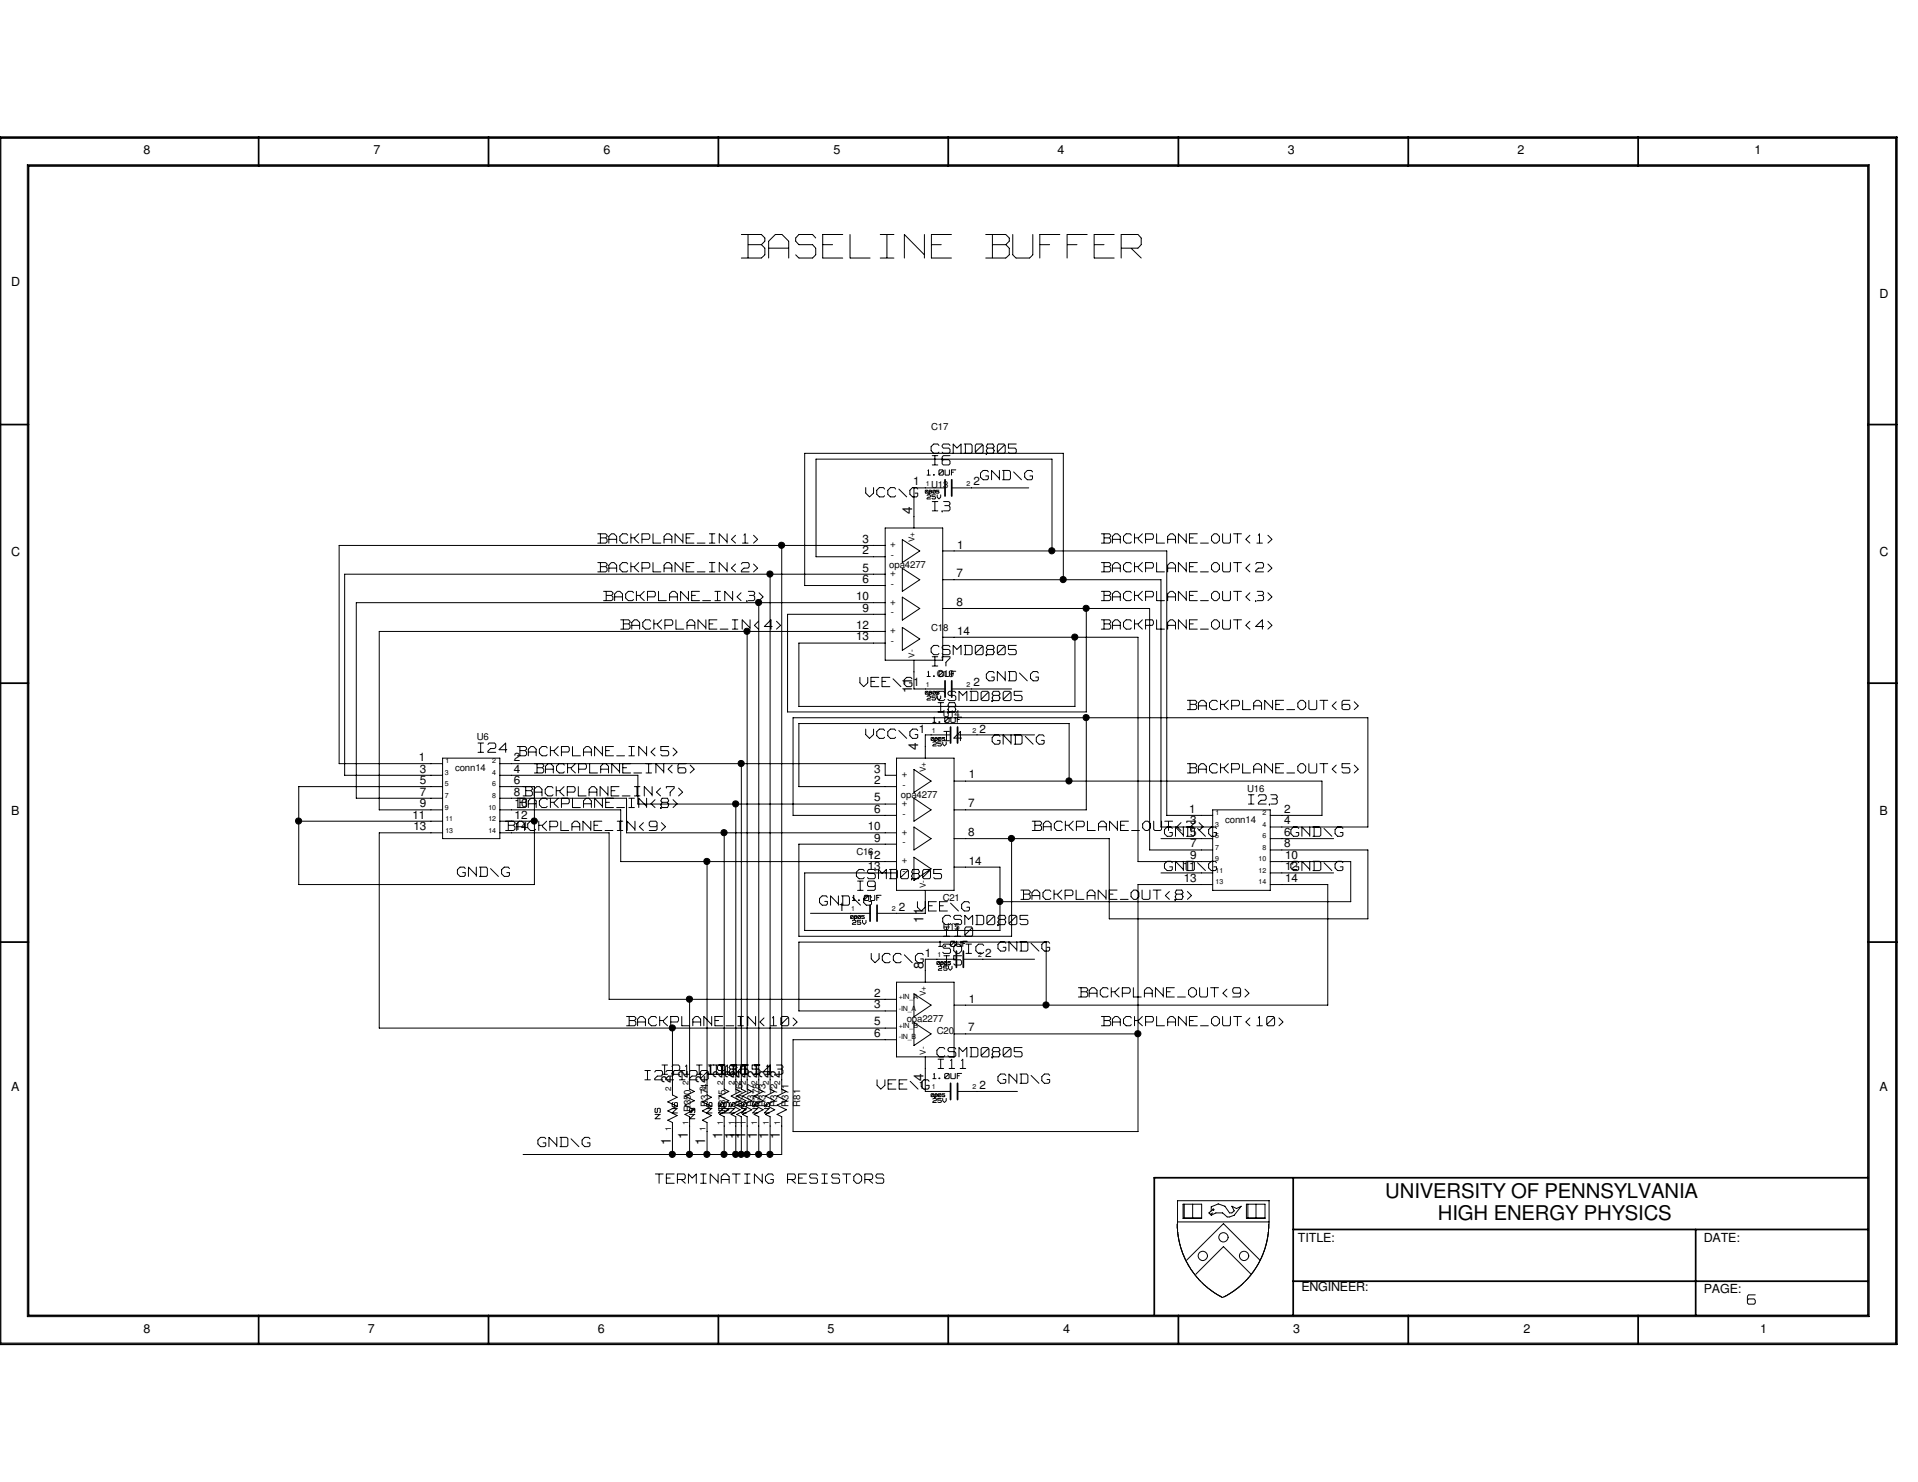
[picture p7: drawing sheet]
<svg xmlns="http://www.w3.org/2000/svg" width="279mm" height="216mm" viewBox="0 0 279 216" stroke-linecap="round" stroke-linejoin="round" font-family="sans-serif">
<defs><g id="words">
<text font-size="6.5" fill="#fff" x="108" y="38.3">BASELINE BUFFER</text>
<g font-size="3">
<text x="201.8" y="174.6">UNIVERSITY OF PENNSYLVANIA</text>
<text x="209.5" y="177.8">HIGH ENERGY PHYSICS</text>
</g>
<g font-size="2.6" fill="#fff">
<text x="135.6" y="66.3">CSMD0805</text>
<text x="135.8" y="68">I6</text>
<text x="142.8" y="70.1">GND\G</text>
<text x="126.1" y="72.6">VCC\G</text>
<text x="135.8" y="74.7">I3</text>
<text x="87.1" y="83.6">BACKPLANE_IN&lt;2&gt;</text>
<text x="87.1" y="79.4">BACKPLANE_IN&lt;1&gt;</text>
<text x="160.4" y="83.6">BACKPLANE_OUT&lt;2&gt;</text>
<text x="160.4" y="79.4">BACKPLANE_OUT&lt;1&gt;</text>
<text x="87.9" y="87.8">BACKPLANE_IN&lt;3&gt;</text>
<text x="160.4" y="87.8">BACKPLANE_OUT&lt;3&gt;</text>
<text x="90.4" y="91.9">BACKPLANE_IN&lt;4&gt;</text>
<text x="135.6" y="95.6">CSMD0805</text>
<text x="160.4" y="91.9">BACKPLANE_OUT&lt;4&gt;</text>
<text x="125.3" y="100.3">VEE\G</text>
<text x="135.8" y="97.3">I7</text>
<text x="143.7" y="99.4">GND\G</text>
<text x="126.1" y="107.8">VCC\G</text>
<text x="136.5" y="102.3">CSMD0805</text>
<text x="136.7" y="104">I8</text>
<text x="173" y="103.6">BACKPLANE_OUT&lt;6&gt;</text>
<text x="69.6" y="109.9">I24 BACKPLANE_IN&lt;5&gt;</text>
<text x="77.9" y="112.9">BACKPLANE_IN&lt;6&gt;</text>
<text x="137.5" y="108.2">I4</text>
<text x="144.5" y="108.7">GND\G</text>
<text x="173" y="112.9">BACKPLANE_OUT&lt;5&gt;</text>
<text x="75.4" y="117.9">BACKPLANE_IN&lt;8&gt;</text>
<text x="76.2" y="116.2">BACKPLANE_IN&lt;7&gt;</text>
<text x="181.9" y="117.4">I23</text>
<text x="73.7" y="121.2">BACKPLANE_IN&lt;9&gt;</text>
<text x="150.4" y="121.2">BACKPLANE_OUT&lt;7&gt;</text>
<text x="169.6" y="122.1">GND\G</text>
<text x="188" y="122.1">GND\G</text>
<text x="66.6" y="127.9">GND\G</text>
<text x="124.8" y="128.3">CSMD0805</text>
<text x="124.9" y="130">I9</text>
<text x="148.7" y="131.3">BACKPLANE_OUT&lt;8&gt;</text>
<text x="169.6" y="127.1">GND\G</text>
<text x="188" y="127.1">GND\G</text>
<text x="119.4" y="132.1">GND\G</text>
<text x="133.6" y="133">VEE\G</text>
<text x="137.3" y="135">CSMD0805</text>
<text x="137.5" y="136.7">I10</text>
<text x="126.9" y="140.5">VCC\G</text>
<text x="137.3" y="139.1">SOIC</text>
<text x="137.5" y="140.8">I5</text>
<text x="145.4" y="138.8">GND\G</text>
<text x="91.3" y="149.7">BACKPLANE_IN&lt;10&gt;</text>
<text x="157.1" y="145.5">BACKPLANE_OUT&lt;9&gt;</text>
<text x="160.4" y="149.7">BACKPLANE_OUT&lt;10&gt;</text>
<text x="136.5" y="154.2">CSMD0805</text>
<text x="136.7" y="155.9">I11</text>
<text x="93.9" y="157.6">I22</text>
<text x="96.4" y="156.8">I21</text>
<text x="99" y="157.6">I20</text>
<text x="101.5" y="156.8">I19I16I14</text>
<text x="103.2" y="156.8">I18I15I13</text>
<text x="104" y="156.8">I17</text>
<text x="127.8" y="158.9">VEE\G</text>
<text x="145.4" y="158.1">GND\G</text>
<text x="78.4" y="167.3">GND\G</text>
<text x="95.5" y="172.6">TERMINATING RESISTORS</text>
<text x="254.6" y="190.2">6</text>
</g>
<g font-size="2">
<text x="132.9" y="74.9" transform="rotate(-90 132.9 74.9)">4</text>
<text x="132.9" y="100.9" transform="rotate(-90 132.9 100.9)">11</text>
<text x="133.7" y="109.3" transform="rotate(-90 133.7 109.3)">4</text>
<text x="134.5" y="134.4" transform="rotate(-90 134.5 134.4)">11</text>
<text x="134.5" y="141.1" transform="rotate(-90 134.5 141.1)">8</text>
<text x="97.7" y="157.8" transform="rotate(-90 97.7 157.8)">2</text>
<text x="100.2" y="157" transform="rotate(-90 100.2 157)">2</text>
<text x="102.7" y="157.8" transform="rotate(-90 102.7 157.8)">2</text>
<text x="105.2" y="157" transform="rotate(-90 105.2 157)">2</text>
<text x="106.9" y="157" transform="rotate(-90 106.9 157)">2</text>
<text x="107.7" y="157" transform="rotate(-90 107.7 157)">2</text>
<text x="108.6" y="157" transform="rotate(-90 108.6 157)">2</text>
<text x="110.3" y="157" transform="rotate(-90 110.3 157)">2</text>
<text x="111.9" y="157" transform="rotate(-90 111.9 157)">2</text>
<text x="113.6" y="157" transform="rotate(-90 113.6 157)">2</text>
<text x="134.5" y="157.4" transform="rotate(-90 134.5 157.4)">4</text>
<text x="97.7" y="166.8" transform="rotate(-90 97.7 166.8)">1</text>
<text x="100.2" y="166" transform="rotate(-90 100.2 166)">1</text>
<text x="102.7" y="166.8" transform="rotate(-90 102.7 166.8)">1</text>
<text x="105.2" y="166" transform="rotate(-90 105.2 166)">1</text>
<text x="106.9" y="166" transform="rotate(-90 106.9 166)">1</text>
<text x="107.7" y="166" transform="rotate(-90 107.7 166)">1</text>
<text x="108.6" y="166" transform="rotate(-90 108.6 166)">1</text>
<text x="110.3" y="166" transform="rotate(-90 110.3 166)">1</text>
<text x="111.9" y="166" transform="rotate(-90 111.9 166)">1</text>
<text x="113.6" y="166" transform="rotate(-90 113.6 166)">1</text>
</g>
<g font-size="1.8">
<text x="20.9" y="22.5">8</text>
<text x="54.4" y="22.5">7</text>
<text x="87.9" y="22.5">6</text>
<text x="121.4" y="22.5">5</text>
<text x="154.1" y="22.5">4</text>
<text x="187.6" y="22.5">3</text>
<text x="221.1" y="22.5">2</text>
<text x="255.6" y="22.5">1</text>
<text x="1.7" y="41.7">D</text>
<text x="273.8" y="43.4">D</text>
<text x="1.7" y="81.1">C</text>
<text x="273.8" y="81.1">C</text>
<text x="1.7" y="118.7">B</text>
<text x="273.8" y="118.7">B</text>
<text x="1.7" y="159">A</text>
<text x="273.8" y="159">A</text>
<text x="189.1" y="180.9">TITLE:</text>
<text x="248.2" y="180.9">DATE:</text>
<text x="189.6" y="188.1">ENGINEER:</text>
<text x="248.2" y="188.4">PAGE:</text>
<text x="20.9" y="194.1">8</text>
<text x="53.6" y="194.1">7</text>
<text x="87.1" y="194.1">6</text>
<text x="120.6" y="194.1">5</text>
<text x="154.9" y="194.1">4</text>
<text x="188.4" y="194.1">3</text>
<text x="221.9" y="194.1">2</text>
<text x="256.4" y="194.1">1</text>
</g>
<g font-size="1.7">
<text x="133" y="70.7">1</text>
<text x="141.8" y="70.7">2</text>
<text x="125.6" y="80.7">2</text>
<text x="125.6" y="83.3">5</text>
<text x="125.6" y="79.1">3</text>
<text x="139.4" y="79.9">1</text>
<text x="124.7" y="87.5">10</text>
<text x="125.6" y="89.1">9</text>
<text x="125.6" y="84.9">6</text>
<text x="139.3" y="88.3">8</text>
<text x="139.3" y="84.1">7</text>
<text x="124.7" y="93.3">13</text>
<text x="124.7" y="91.6">12</text>
<text x="139.4" y="92.5">14</text>
<text x="133" y="100">1</text>
<text x="141.8" y="100">2</text>
<text x="133.9" y="106.7">1</text>
<text x="142.7" y="106.7">2</text>
<text x="61" y="110.9">1</text>
<text x="61.2" y="112.6">3</text>
<text x="74.8" y="112.6">4</text>
<text x="74.8" y="110.9">2</text>
<text x="127.3" y="112.6">3</text>
<text x="141.1" y="113.4">1</text>
<text x="60.1" y="119.3">11</text>
<text x="61.2" y="117.6">9</text>
<text x="61.2" y="115.9">7</text>
<text x="61.2" y="114.3">5</text>
<text x="74.8" y="115.9">8</text>
<text x="74.8" y="114.3">6</text>
<text x="75" y="119.3">12</text>
<text x="75" y="117.6">10</text>
<text x="127.3" y="118.4">6</text>
<text x="127.3" y="114.3">2</text>
<text x="127.3" y="116.8">5</text>
<text x="141" y="117.6">7</text>
<text x="173.2" y="118.4">1</text>
<text x="187.1" y="118.4">2</text>
<text x="60.2" y="120.9">13</text>
<text x="75" y="120.9">14</text>
<text x="126.4" y="125.1">12</text>
<text x="126.4" y="120.9">10</text>
<text x="127.3" y="122.6">9</text>
<text x="141" y="121.8">8</text>
<text x="141.1" y="126">14</text>
<text x="173.4" y="125.1">9</text>
<text x="173.4" y="123.4">7</text>
<text x="173.4" y="121.8">5</text>
<text x="173.4" y="120.1">3</text>
<text x="187.1" y="123.4">8</text>
<text x="187.1" y="121.8">6</text>
<text x="187.1" y="120.1">4</text>
<text x="187.2" y="125.1">10</text>
<text x="126.4" y="126.8">13</text>
<text x="172.3" y="126.8">11</text>
<text x="172.5" y="128.5">13</text>
<text x="187.2" y="128.5">14</text>
<text x="187.2" y="126.8">12</text>
<text x="122.1" y="132.7">1</text>
<text x="130.9" y="132.7">2</text>
<text x="134.7" y="139.4">1</text>
<text x="143.5" y="139.4">2</text>
<text x="127.3" y="146.9">3</text>
<text x="127.3" y="149.4">5</text>
<text x="127.3" y="145.2">2</text>
<text x="141.1" y="146">1</text>
<text x="127.3" y="151.1">6</text>
<text x="141" y="150.2">7</text>
<text x="133.9" y="158.6">1</text>
<text x="142.7" y="158.6">2</text>
</g>
<g font-size="1.7" fill="#fff">
<text x="96.4" y="163" transform="rotate(-90 96.4 163)">NS</text>
<text x="98.9" y="162.1" transform="rotate(-90 98.9 162.1)">NS</text>
<text x="101.5" y="163" transform="rotate(-90 101.5 163)">NS</text>
<text x="104" y="162.1" transform="rotate(-90 104 162.1)">NS</text>
<text x="105.7" y="162.1" transform="rotate(-90 105.7 162.1)">NS</text>
<text x="106.5" y="162.1" transform="rotate(-90 106.5 162.1)">NS</text>
<text x="107.3" y="162.1" transform="rotate(-90 107.3 162.1)">NS</text>
<text x="109" y="162.1" transform="rotate(-90 109 162.1)">NS</text>
<text x="110.7" y="162.1" transform="rotate(-90 110.7 162.1)">NS</text>
<text x="112.4" y="162.1" transform="rotate(-90 112.4 162.1)">NS</text>
</g>
<g font-size="1.5" fill="#fff">
<text x="135" y="69.3">1.0UF</text>
<text x="135" y="98.7">1.0UF</text>
<text x="135.9" y="105.4">1.0UF</text>
<text x="124.2" y="131.3">1.0UF</text>
<text x="136.7" y="138">1.0UF</text>
<text x="135.9" y="157.3">1.0UF</text>
</g>
<g font-size="1.4">
<text x="135.6" y="62.7">C17</text>
<text x="135.6" y="71">U13</text>
<text x="129.5" y="82.8">opa4277</text>
<text x="129.7" y="79.7">+</text>
<text x="129.7" y="83.9">+</text>
<text x="129.8" y="81.3">-</text>
<text x="129.7" y="88.1">+</text>
<text x="129.8" y="85.5">-</text>
<text x="129.8" y="89.7">-</text>
<text x="129.7" y="92.2">+</text>
<text x="129.8" y="93.9">-</text>
<text x="135.6" y="91.9">C18</text>
<text x="136.5" y="98.7">C19</text>
<text x="69.5" y="107.9">U6</text>
<text x="137.3" y="104.5">U14</text>
<text x="66.3" y="112.3">conn14</text>
<text x="131.4" y="113.2">+</text>
<text x="131.2" y="116.2">opa4277</text>
<text x="131.4" y="117.4">+</text>
<text x="131.5" y="119">-</text>
<text x="131.5" y="114.8">-</text>
<text x="178.5" y="119.8">conn14</text>
<text x="181.7" y="115.4">U16</text>
<text x="124.8" y="124.6">C16</text>
<text x="131.4" y="121.6">+</text>
<text x="131.4" y="125.8">+</text>
<text x="131.5" y="123.1">-</text>
<text x="131.5" y="127.3">-</text>
<text x="137.3" y="131.3">C21</text>
<text x="137.3" y="135.5">U15</text>
<text x="132.1" y="148.9">opa2277</text>
<text x="136.5" y="150.6">C20</text>
<text x="103.1" y="161.2" transform="rotate(-90 103.1 161.2)">R374</text>
<text x="108.2" y="161.2" transform="rotate(-90 108.2 161.2)">R376</text>
<text x="109.9" y="161.2" transform="rotate(-90 109.9 161.2)">R377</text>
<text x="110.7" y="161.2" transform="rotate(-90 110.7 161.2)">R378</text>
<text x="111.5" y="161.2" transform="rotate(-90 111.5 161.2)">R373</text>
<text x="113.2" y="161.2" transform="rotate(-90 113.2 161.2)">R372</text>
<text x="114.9" y="161.2" transform="rotate(-90 114.9 161.2)">R371</text>
<text x="116.5" y="161.2" transform="rotate(-90 116.5 161.2)">R81</text>
<text x="100.6" y="162.1" transform="rotate(-90 100.6 162.1)">R350</text>
<text x="105.7" y="162.1" transform="rotate(-90 105.7 162.1)">R375</text>
</g>
<g font-size="1.2" fill="#fff">
<text x="135" y="72.8">25V</text>
<text x="135" y="102.1">25V</text>
<text x="135.9" y="108.8">25V</text>
<text x="124.2" y="134.8">25V</text>
<text x="136.7" y="141.5">25V</text>
<text x="135.9" y="160.7">25V</text>
</g>
<g font-size="1.2">
<text x="133.2" y="79" transform="rotate(-90 133.2 79)">V+</text>
<text x="133.2" y="95.8" transform="rotate(-90 133.2 95.8)">V-</text>
<text x="134.9" y="112.5" transform="rotate(-90 134.9 112.5)">V+</text>
<text x="134.9" y="129.4" transform="rotate(-90 134.9 129.4)">V-</text>
<text x="134.9" y="145.2" transform="rotate(-90 134.9 145.2)">V+</text>
<text x="134.9" y="153.6" transform="rotate(-90 134.9 153.6)">V-</text>
<text x="97.8" y="158.9" transform="rotate(-90 97.8 158.9)">2</text>
<text x="100.3" y="158.1" transform="rotate(-90 100.3 158.1)">2</text>
<text x="102.8" y="158.9" transform="rotate(-90 102.8 158.9)">2</text>
<text x="105.3" y="158.1" transform="rotate(-90 105.3 158.1)">2</text>
<text x="107" y="158.1" transform="rotate(-90 107 158.1)">2</text>
<text x="107.8" y="158.1" transform="rotate(-90 107.8 158.1)">2</text>
<text x="108.7" y="158.1" transform="rotate(-90 108.7 158.1)">2</text>
<text x="110.3" y="158.1" transform="rotate(-90 110.3 158.1)">2</text>
<text x="112" y="158.1" transform="rotate(-90 112 158.1)">2</text>
<text x="113.7" y="158.1" transform="rotate(-90 113.7 158.1)">2</text>
<text x="97.8" y="164.8" transform="rotate(-90 97.8 164.8)">1</text>
<text x="100.3" y="164" transform="rotate(-90 100.3 164)">1</text>
<text x="102.8" y="164.8" transform="rotate(-90 102.8 164.8)">1</text>
<text x="105.3" y="164" transform="rotate(-90 105.3 164)">1</text>
<text x="107" y="164" transform="rotate(-90 107 164)">1</text>
<text x="107.8" y="164" transform="rotate(-90 107.8 164)">1</text>
<text x="108.7" y="164" transform="rotate(-90 108.7 164)">1</text>
<text x="110.3" y="164" transform="rotate(-90 110.3 164)">1</text>
<text x="112" y="164" transform="rotate(-90 112 164)">1</text>
<text x="113.7" y="164" transform="rotate(-90 113.7 164)">1</text>
</g>
<g font-size="1">
<text x="134.9" y="70.7">1</text>
<text x="140.8" y="70.8">2</text>
<text x="134.9" y="100">1</text>
<text x="140.8" y="100.1">2</text>
<text x="135.7" y="106.7">1</text>
<text x="141.6" y="106.8">2</text>
<text x="64.8" y="112.9">3</text>
<text x="64.9" y="111.2">1</text>
<text x="71.7" y="112.9">4</text>
<text x="71.7" y="111.2">2</text>
<text x="64.8" y="117.9">9</text>
<text x="64.8" y="116.2">7</text>
<text x="64.8" y="114.6">5</text>
<text x="64.9" y="119.6">11</text>
<text x="71.2" y="119.6">12</text>
<text x="71.2" y="117.9">10</text>
<text x="71.7" y="116.2">8</text>
<text x="71.7" y="114.6">6</text>
<text x="177.1" y="118.7">1</text>
<text x="183.9" y="118.7">2</text>
<text x="64.9" y="121.3">13</text>
<text x="71.2" y="121.3">14</text>
<text x="177" y="125.5">9</text>
<text x="177" y="123.8">7</text>
<text x="177" y="122.1">5</text>
<text x="177" y="120.4">3</text>
<text x="183.3" y="125.5">10</text>
<text x="183.9" y="123.8">8</text>
<text x="183.9" y="122.1">6</text>
<text x="183.9" y="120.4">4</text>
<text x="177.1" y="128.8">13</text>
<text x="177.1" y="127.1">11</text>
<text x="183.3" y="128.8">14</text>
<text x="183.3" y="127.1">12</text>
<text x="124" y="132.7">1</text>
<text x="129.9" y="132.7">2</text>
<text x="136.6" y="139.4">1</text>
<text x="142.5" y="139.4">2</text>
<text x="130.9" y="145.5">+IN_A</text>
<text x="130.9" y="147.2">-IN_A</text>
<text x="130.9" y="149.7">+IN_B</text>
<text x="130.9" y="151.4">-IN_B</text>
<text x="135.7" y="158.7">1</text>
<text x="141.6" y="158.7">2</text>
</g>
<g font-size=".8" fill="#fff">
<text x="134.8" y="71.9">0805</text>
<text x="134.8" y="101.2">0805</text>
<text x="135.6" y="107.9">0805</text>
<text x="123.9" y="133.9">0805</text>
<text x="136.5" y="140.6">0805</text>
<text x="135.6" y="159.9">0805</text>
</g>
</g></defs>
<g fill="none" stroke="#000" stroke-width=".25">
<path d="M0 20h276.3v175.8h-276.3zM37.7 20v4.2M71.2 20v4.2M104.6 20v4.2M138.1 20v4.2M171.7 20v4.2M205.1 20v4.2M238.6 20v4.2M4.1 24.2h268v167.4h-268zM0 61.8h4.1M137.7 69.9v2.4M138.6 69.9v2.4"/>
<path d="M272.1 61.8h4.2M0 99.5h4.1M137.7 99.2v2.4M138.6 99.2v2.4M272.1 99.5h4.2M138.5 105.9v2.3M139.5 105.9v2.3M0 137.2h4.1M126.7 131.9v2.3M127.8 131.9v2.3M139.3 138.6v2.3M140.3 138.6v2.3"/>
<path d="M272.1 137.2h4.2M138.5 157.8v2.4M139.5 157.8v2.4M188.4 179.1h83.7M188.4 171.6v20M247 179.1v12.5M272.1 171.6h-104v19.9M37.7 191.6v4.2M71.2 191.6v4.2M104.6 191.6v4.2M138.1 191.6v4.2M171.7 191.6v4.2"/>
<path d="M188.4 186.6h83.7M205.1 191.6v4.2M238.6 191.6v4.2"/>
</g>
<g fill="none" stroke="#000" stroke-width=".15">
<path d="M.1 20.2h276v175.5h-276zM4 24h268.3v167.8h-268.3zM108 34.2h2.9M108 37.6h2.9M109 34.2v3.3M109 35.6h1.9M110.9 34.2l.5 .5M110.9 35.6l.5 .6M111.4 35.1l-.4 .5M111.4 34.7v.4M111.4 36.2v.9M111.4 37.1l-.5 .5"/>
<path d="M112 35.2v2.4M112 36.2h2.9M112.9 34.2l-.9 .9M113 34.2h.9M113.9 34.2l1 .9M114.9 35.2v2.4M115.9 34.7v.4M115.9 35.1l.5 .5M115.9 37.1l.5 .5M116.4 34.2l-.4 .4M116.4 34.2h1.9M116.4 35.6h1.9"/>
<path d="M116.4 37.6h1.9M118.4 34.2l.4 .5M118.4 35.6l.4 .6M118.8 36.2v.9M118.8 37.1l-.4 .5M119.8 34.2h3M119.8 34.2v3.4M119.9 35.6h1.4M119.9 37.6h2.9M123.8 34.2v3.4M123.9 37.6h2.8M128.2 34.2h2"/>
<path d="M128.2 37.6h2M129.2 34.2v3.3M131.7 34.2l2.9 2.9M131.7 34.2v3.4M134.7 34.2v3.4M135.7 34.2h2.9M135.7 34.2v3.4M135.7 35.6h1.4M135.7 37.6h2.9M143.6 34.2h2.9M143.6 37.6h2.9M144.6 34.2v3.3"/>
<path d="M144.6 35.6h1.9M146.5 34.2l.5 .5M146.5 35.6l.5 .6M147 35.1l-.4 .5M147 34.7v.4M147 36.2v.9M147 37.1l-.5 .5M147.5 37.1l.5 .5M147.5 34.2v2.9M148 37.6h1.9M150.5 34.2v2.9M150.5 37.1l-.5 .5"/>
<path d="M151.5 34.2v3.4M151.5 34.2h2.9M151.5 35.6h1.4M155.4 34.2h3M155.4 34.2v3.4M155.5 35.6h1.4M159.4 34.2h2.9M159.4 34.2v3.4M159.4 35.6h1.4M159.4 37.6h2.9M163.3 34.2h2.4M163.3 34.2v3.4"/>
<path d="M163.4 36.2h2.3M164.8 36.2l1.4 1.4M165.8 34.2l.4 .5M166.2 35.6l-.4 .6M166.2 34.7v.9M87.1 77.8h1.1M87.1 79.1h1.1M87.5 77.8v1.3M87.5 78.4h.7M88.2 77.8l.2 .2M88.2 78.4l.2 .2M88.4 78.1l-.1 .2"/>
<path d="M88.4 78v.1M88.4 78.6v.3M88.4 79l-.2 .1M88.7 78.2v.9M88.7 78.6h1.1M89.1 77.8l-.4 .3M89.1 77.8h.3M89.5 77.8l.3 .3M89.8 78.2v.9M90.3 78.2v.5M90.3 78.7l.4 .4M90.7 77.8l-.4 .3"/>
<path d="M90.7 77.8h.5M90.7 79.1h.5M91.3 77.8l.1 .2M91.4 79l-.1 .1M91.9 77.8v1.3M91.9 78.4h.5M92.5 78.4v.2M92.5 78.6l.5 .5M93 77.8l-.5 .6M93.5 77.8h.9M93.5 77.8v1.3M93.6 78.6h.8"/>
<path d="M94.5 77.8l.2 .2M94.7 78.4l-.2 .2M94.7 78v.3M95.1 77.8v1.3M95.2 79.1h1.1M96.7 78.2v.9M96.8 78.6h1M97.1 77.8l-.4 .3M97.2 77.8h.3M97.5 77.8l.4 .3M97.9 78.2v.9M98.3 77.8l1.1 1.1"/>
<path d="M98.3 77.8v1.3M99.5 77.8v1.3M99.9 77.8h1.2M99.9 77.8v1.3M100 79.1h1.1M100 78.4h.5M101.6 79.1h1.1M103.3 77.8h.8M103.3 79.1h.8M103.7 77.8v1.3M104.8 77.8l1.1 1.1M104.8 77.8v1.3"/>
<path d="M105.9 77.8v1.3M106.6 78.6l.5 .5M107.1 78l-.5 .5M108.2 79.1h.8M108.5 77.8l-.1 .2M108.5 77.8v1.3M109.8 78l.6 .6M110.3 78.6l-.5 .5M113.9 79.5v79.2l.7 .3-1.4 .7 1.4 .7-1.4 .6 1.4 .7-1.4 .6 .7 .4v5.5h-37.7M126.1 71v.8M126.1 71.8l.5 .5M127.3 71v.8"/>
<path d="M127.3 71.8l-.6 .6M127.7 71.5v.5M127.7 72l.4 .4M128.1 71l-.4 .4M128.1 71h.6M128.1 72.4h.6M128.7 71l.2 .2M128.9 72.2l-.2 .2M128.9 76.9h8.4v19.3h-8.4zM128.9 79.5h-79.5v31.8h15.1M129.3 71.5v.5M129.3 72l.4 .4"/>
<path d="M129.7 71l-.4 .4M129.8 71h.5M129.8 72.4h.5M130.3 71l.2 .2M130.5 72.2l-.2 .2M130.9 71.2l1.2 1.2M131.4 78.6l2.6 1.7-2.6 1.7zM132.5 71.5v.5M132.5 72l.4 .4M132.9 71l-.4 .4M133 71h.5M133 72.4h.5"/>
<path d="M133.3 71.8h.3M133.5 71l.2 .2M133.7 71.8v.4M133.7 72.2l-.2 .2M134.8 71.5v.3M134.8 71.8h.1M134.8 71.4v.1M134.9 71.8h.1M134.9 71.4h.1M135 72.6v.1M135 71.5l-.2 .3M135 69.2h.5"/>
<path d="M135.1 71.5h.1M135.1 71.4l.1 .1M135.1 72.7h.5M135.1 72.1l-.1 .1M135.2 71.5v.3M135.2 71.8h-.1M135.2 72.1h.2M135.2 72.4l-.2 .2M135.3 72.4h.1M135.3 68.5l-.1 .1M135.3 68.5v.7M135.3 71.8h.1"/>
<path d="M135.4 71.4v.4M135.4 71.8h.2M135.4 71.6h.2M135.4 71.4h.2M135.5 72.1l.1 .1M135.6 72.2v.1M135.6 72.3l-.1 .1M135.6 65.1v.5M135.6 71.4l.1 .1-.1 .3M135.6 65.7l.4 .3M135.8 72.1v.2M135.8 72.6v.1"/>
<path d="M135.8 72.3h.3M135.8 72.1h.5M135.8 74.4h.8M135.8 73.1h.8M135.8 67.7h.8M135.8 66.4h.8M135.9 71.5v.3M135.9 71.8h.1M135.9 72.7h.2M135.9 71.4v.1M136 71.8h.1M136 71.4h.1"/>
<path d="M136 69.1h.1M136 69.2h.1M136 64.7l-.4 .4M136.1 64.7h.5M136.1 69.1v.1M136.1 71.5l-.2 .3M136.2 71.5h.1M136.2 71.4l.1 .1M136.2 72.3l.1 .1M136.2 66.4v1.3M136.2 73.1v1.3M136.3 71.5v.3"/>
<path d="M136.3 72.5v.1M136.3 71.8h-.1M136.3 72.6l-.1 .1M136.4 71.4v.2M136.4 71.8h.1M136.4 71.6h.3M136.4 71.4h.4M136.5 71.8h.2M136.5 72.1v.3M136.5 72.4l.2 .2M136.6 64.7l.2 .2M136.7 71.6l.1 .1"/>
<path d="M136.8 68.6v.5M136.8 71.7v.1M136.8 71.8h-.1M136.8 69.1l.1 .1M136.8 65.9l-.2 .1M136.9 68.5l-.1 .1M136.9 69.2h.4M136.9 68.5h.4M137 72.1v.3M137 72.4l-.2 .3M137.2 74.4h.1M137.2 64.9v.1"/>
<path d="M137.2 66.6v.9M137.2 65.1l.2 .2M137.2 65.9l.2 .1M137.2 67.6l.2 .1M137.3 68.6l-.5 .5M137.3 68.6h.1M137.3 68.5l.1 .1M137.4 69.1l-.1 .1M137.4 64.7l-.1 .2M137.4 67l-.1 .1M137.4 66.4l-.2 .2M137.4 68.6v.5"/>
<path d="M137.5 74.4h.7M137.5 73.1h.7M137.5 65.3h.7M137.5 64.7h.7M137.5 67h.7M137.5 67.7h.7M137.5 66.4h.9M137.6 73.7h.6M137.7 69.1l.1 .1M137.7 71.1h-4.6v5.8M137.7 68.5v.6M137.8 69.2h.4"/>
<path d="M138.2 73.1l.2 .2M138.2 64.7l.2 .2M138.2 65.3l.2 .2M138.2 67l.2 .2M138.3 73.7l.1 .2M138.3 69.1l-.1 .1M138.3 68.5v.6M138.4 65.5v.3M138.4 67.2v.3M138.4 73.3v.1M138.4 73.9v.3M138.4 74.3l-.2 .1"/>
<path d="M138.4 73.4l-.2 .3M138.4 65.9l-.2 .1M138.4 67.6l-.2 .1M138.6 68.5h.6M138.6 68.5v.7M138.6 68.8h.3M138.6 71.1h11.3M138.9 64.7v1.3M138.9 64.7l.5 .5M140 64.7v1.3M140 64.7l-.6 .6M140.5 64.7h.9"/>
<path d="M140.6 64.7v1.3M141.4 64.7l.2 .2M141.6 65.9l-.2 .1M141.6 64.9v.9M142.1 65.9l.1 .1M142.1 64.9v.9M142.2 64.7l-.1 .2M142.3 64.7h.7M142.8 69v.5M142.8 69.5l.4 .4M143 64.9l-.9 .9M143 64.9h.2"/>
<path d="M143 64.7l.2 .2M143.2 65.9l-.2 .1M143.2 64.9v.9M143.2 68.5l-.4 .4M143.3 68.5h.5M143.3 69.9h.5M143.6 69.3h.3M143.7 66h.1M143.8 68.5l.2 .2M143.8 64.7l-.1 .4 .1 .2-.1 .4 .1 .3M143.9 65.3h.7M143.9 64.7h.7"/>
<path d="M144 69.7l-.2 .2M144 69.3v.4M144.4 68.5l1.1 1.2M144.4 68.6v1.3M144.7 64.7l.1 .4-.1 .2 .1 .4-.1 .3M145.3 65.9l.2 .1M145.3 64.9v.9M145.5 64.7l-.2 .2M145.5 64.7h.7M145.6 68.5v1.4M146 68.5h1M146 69.9h1"/>
<path d="M146.2 64.9l-.9 .9M146.2 68.6v1.2M146.3 64.9h.1M146.3 64.7l.1 .2M146.4 65.9l-.1 .1M146.4 64.9v.9M146.9 65.9l.2 .1M146.9 64.7v.6M146.9 65.3h.9M146.9 64.7h1.1M147 68.5l.2 .2M147.2 69.7l-.2 .2"/>
<path d="M147.2 68.8v.9M147.7 68.7l1.1 1.2M147.9 65.3l.1 .2M148 65.5v.3M148 65.9l-.1 .1M149.3 69v.5M149.3 69.5l.3 .4M149.6 68.5l-.3 .4M149.7 68.5h.5M149.7 69.9h.5M150 69.3h.4M150.2 68.5l.2 .2"/>
<path d="M150.4 69.7l-.2 .2M150.4 69.3v.4M160.4 77.8h1.1M160.4 79.1h1.1M160.8 77.8v1.3M160.9 78.4h.6M161.6 77.8l.2 .2M161.6 78.4l.2 .2M161.8 78.1l-.2 .2M161.8 78v.1M161.8 78.6v.3M161.8 79l-.2 .1"/>
<path d="M162.1 78.2v.9M162.1 78.6h1.1M162.4 77.8l-.3 .3M162.5 77.8h.3M162.8 77.8l.4 .3M163.2 78.2v.9M163.7 78.2v.5M163.7 78.7l.3 .4M164 77.8l-.3 .3M164.1 77.8h.5M164.1 79.1h.5M164.6 77.8l.2 .2"/>
<path d="M164.8 79l-.2 .1M165.3 77.8v1.3M165.3 78.4h.5M165.8 78.4v.2M165.9 78.6l.5 .5M166.4 77.8l-.6 .6M166.9 77.8h.9M166.9 77.8v1.3M166.9 78.6h.9M167.9 77.8l.1 .2M168 78.4l-.1 .2M168 78v.3"/>
<path d="M168.5 77.8v1.3M168.5 79.1h1.1M170.1 78.2v.9M170.1 78.6h1.1M170.5 77.8l-.4 .3M170.5 77.8h.3M170.9 77.8l.3 .3M171.2 78.2v.9M171.7 77.8v1.3M171.7 77.8l1.1 1.1M172.8 77.8v1.3M173.3 77.8h1.1"/>
<path d="M173.3 77.8v1.3M173.3 79.1h1.1M173.3 78.4h.5M174.9 79.1h1.1M176.5 78.7l.4 .4M176.5 78.2v.5M176.9 77.8l-.4 .3M176.9 77.8h.3M176.9 79.1h.3M177.2 77.8l.4 .3M177.6 78.2v.5M177.6 78.7l-.4 .4"/>
<path d="M178.1 79l.2 .1M178.1 77.8v1.1M178.3 79.1h.7M179.2 79l-.1 .1M179.2 77.8v1.1M179.7 77.8h1.1M180.3 77.8v1.3M181.5 78.6l.6 .5M182.1 78l-.6 .5M183.1 79.1h.8M183.5 77.8v1.3M183.5 77.8l-.2 .2"/>
<path d="M184.7 78l.6 .6M185.3 78.6l-.6 .5M87.1 82h1.1M87.1 83.3h1.1M87.5 82v1.3M87.5 82.5h.7M87.9 86.1h1.1M87.9 87.5h1.1M88.2 82l.2 .2M88.2 82.5l.2 .3M88.3 86.2v1.3M88.3 86.7h.7"/>
<path d="M88.4 82.2v.1M88.4 82.8v.3M88.4 82.3l-.1 .2M88.4 83.1l-.2 .2M88.7 82.4v.9M88.7 82.8h1.1M89.1 86.1l.2 .3M89.1 86.7l.2 .3M89.1 82l-.4 .3M89.1 82h.3M89.3 86.5l-.2 .2M89.3 86.4v.1"/>
<path d="M89.3 87v.3M89.3 87.3l-.2 .2M89.5 82l.3 .3M89.5 86.6v.9M89.6 87h1M89.8 82.4v.9M89.9 86.1l-.4 .4M90 86.1h.3M90.3 86.1l.4 .4M90.3 82.4v.5M90.3 82.9l.4 .4M90.4 90.3h1.1"/>
<path d="M90.4 91.7h1.1M90.7 82l-.4 .3M90.7 86.6v.9M90.7 82h.5M90.7 83.3h.5M90.8 90.3v1.3M90.8 90.9h.7M91.1 86.6v.5M91.1 87.1l.4 .4M91.3 82l.1 .2M91.4 83.1l-.1 .2M91.5 86.1l-.4 .4"/>
<path d="M91.6 86.1h.5M91.6 90.3l.2 .2M91.6 90.9l.2 .2M91.6 87.5h.5M91.8 90.7l-.2 .1M91.8 90.6h.1M91.8 91.1v.3M91.8 91.5l-.2 .2M91.9 82v1.3M91.9 82.5h.5M92 90.7v1M92.1 91.1h1"/>
<path d="M92.1 86.1l.2 .3M92.3 87.3l-.2 .2M92.4 90.3l-.4 .4M92.5 82.6v.2M92.5 90.3h.3M92.5 82.8l.5 .5M92.7 86.1v1.4M92.8 86.7h.4M92.8 90.3l.4 .4M93 82l-.5 .5M93.2 90.7v1M93.3 86.8v.2"/>
<path d="M93.3 87l.6 .5M93.5 82h.9M93.5 82v1.3M93.6 82.8h.8M93.6 90.7v.5M93.6 91.3l.4 .4M93.9 86.1l-.6 .6M94 90.3l-.4 .4M94.1 90.3h.5M94.1 91.7h.5M94.3 86.1h.9M94.3 86.2v1.3"/>
<path d="M94.4 87h.8M94.5 82l.2 .2M94.6 90.3l.2 .2M94.7 82.2v.3M94.7 82.5l-.2 .3M94.8 91.5l-.2 .2M95.1 82v1.3M95.2 83.3h1.1M95.2 90.3v1.4M95.3 86.1l.2 .3M95.3 90.9h.5M95.5 86.7l-.2 .3"/>
<path d="M95.5 86.4v.3M95.8 90.9v.2M95.8 91.1l.6 .6M95.9 86.1v1.4M96 87.5h1.1M96.4 90.3l-.6 .6M96.7 82.4v.9M96.8 82.8h1M96.9 90.3h.9M96.9 90.3v1.4M96.9 91.1h.9M97.1 82l-.4 .3"/>
<path d="M97.2 82h.3M97.5 82l.4 .3M97.5 86.6v.9M97.6 87h1M97.8 90.3l.2 .2M97.9 82.4v.9M97.9 86.1l-.4 .4M98 86.1h.3M98 90.9l-.2 .2M98 90.6v.2M98.3 86.1l.4 .4M98.3 82v1.3"/>
<path d="M98.3 82l1.1 1.1M98.5 90.3v1.4M98.5 91.7h1.1M98.7 86.6v.9M99.1 86.1l1.1 1.2M99.1 86.2v1.3M99.5 82v1.3M99.9 82h1.2M99.9 82v1.3M100 83.3h1.1M100 82.5h.5M100.1 90.7v1"/>
<path d="M100.1 91.1h1.1M100.3 86.1v1.4M100.5 90.3l-.4 .4M100.5 90.3h.3M100.8 86.1h1.1M100.8 86.2v1.3M100.8 87.5h1.1M100.8 86.7h.5M100.8 90.3l.4 .4M101.2 90.7v1M101.6 83.3h1.1M101.7 90.3l1.1 1.1"/>
<path d="M101.7 90.3v1.4M102.4 87.5h1.1M102.8 90.3v1.4M103.3 90.3h1.1M103.3 90.3v1.4M103.3 82h.8M103.3 83.3h.8M103.3 91.7h1.1M103.3 90.9h.5M103.7 82v1.3M104.1 86.1h.8M104.1 87.5h.8"/>
<path d="M104.5 86.2v1.3M104.8 82v1.3M104.8 82l1.1 1.1M104.9 91.7h1.1M105.6 86.1l1.1 1.2M105.6 86.2v1.3M105.9 82v1.3M106.6 82.8l.5 .5M106.7 90.3h.8M106.7 91.7h.8M106.7 86.1v1.4M107.1 90.3v1.3"/>
<path d="M107.1 82.2l-.5 .5M107.4 87l.5 .5M107.9 86.4l-.5 .5M108 83.2v.1M108 83.3h1.1M108.1 90.3l1.1 1.1M108.1 90.3v1.4M108.2 82l-.2 .2M108.2 82h.7M108.4 82.8l-.4 .3M108.4 82.8h.5M108.8 87.5h.1"/>
<path d="M108.8 92v66.7l.7 .3-1.3 .7 1.3 .7-1.3 .6 1.3 .7-1.3 .6 .6 .4v5.5M109 82l.1 .2M109 86.1h.7M109 87.5h.7M109.1 82.2v.3M109.1 82.5l-.1 .3M109.2 86.7h.5M109.3 90.3v1.4M109.8 86.1l.1 .3M109.8 82.2l.6 .6M109.8 86.8l.1 .2M109.9 91.1l.6 .6"/>
<path d="M109.9 86.4v.1M109.9 87v.3M109.9 87.3l-.1 .2M109.9 86.5l-.1 .2M110.3 82.8l-.5 .5M110.5 90.5l-.6 .6M110.5 87.8v70.9l.7 .3-1.3 .7 1.3 .7-1.3 .6 1.3 .7-1.3 .6 .6 .4v5.5M110.6 86.4l.6 .6M111.1 87l-.5 .5M111.4 91.3h1.1M112.2 83.7v75l.7 .3-1.4 .7 1.4 .7-1.4 .6 1.4 .7-1.4 .6 .7 .4v5.5M112.3 90.3v1.4"/>
<path d="M112.3 90.3l-1 1M113.1 90.5l.6 .6M113.7 91.1l-.6 .6M125.3 99.5l.5 .5M125.3 98.7v.7M126.4 98.7v.7M126.4 99.5l-.6 .5M126.9 98.7h1.1M126.9 98.7v1.3M126.9 99.3h.5M128.5 98.7h1.1M128.5 98.7v1.3"/>
<path d="M128.5 99.3h.5M128.9 87.8h-77v28.5h12.6M128.9 92h-73.7v26h9.3M128.9 83.7h-78.7v29.2h14.3M130.1 98.9l1.1 1.1M131.4 82.8l2.6 1.7-2.6 1.6zM131.4 87l2.6 1.6-2.6 1.7zM131.4 91.4l2.6 1.7-2.6 1.6zM131.7 99.1v.5M131.7 99.7l.4 .3M132.1 98.7l-.4 .4M132.1 98.7h.5"/>
<path d="M132.5 99.5h.3M132.7 98.7l.1 .2M132.8 99.9l-.1 .1M132.8 99.5v.3M133.1 96.2v4.2h4.6M135 98.6h.5M135.3 97.8l-.1 .1M135.3 97.8v.7M135.6 94.4v.6M135.6 95l.4 .4M135.8 95.7h.8M135.8 97h.8"/>
<path d="M136 98.5v.1M136 98.5h.1M136 98.6h.1M136 94l-.4 .4M136.1 95.4h.5M136.1 94h.5M136.1 98.5v.1M136.2 95.7v1.3M136.6 94l.2 .2M136.8 98v.4M136.8 95.2l-.2 .2M136.8 98.5l.1 .1"/>
<path d="M136.9 97.8l-.1 .1M136.9 98.6h.4M136.9 97.8h.4M137.2 94.2v.2M137.2 95.7v.2M137.2 94.4l.2 .2M137.2 95.2l.2 .2M137.3 95.7h1M137.3 98l-.5 .4M137.3 97.9h.1M137.3 97.8l.1 .1M137.3 80.3h32.7v38.5h6.7"/>
<path d="M137.3 84.5h31.8v36h7.9M137.3 88.6h30.2v35.2h9.2M137.3 92.8h28.5v32.7h10.9M137.4 94l-.1 .2M137.4 98.5l-.1 .1M137.4 98v.4M137.5 95.4h.7M137.5 94.6h.7M137.5 94h.7M137.7 98.5l.1 .1M137.7 97.8v.6M137.8 98.6h.4"/>
<path d="M137.8 96.5v.5M138.2 94l.2 .2M138.2 94.6l.2 .2M138.3 98.5l-.1 .1M138.3 97.8v.6M138.3 95.9l-.5 .6M138.4 94.9v.3M138.4 95.7v.2M138.4 95.2l-.2 .2M138.6 97.8v.8M138.6 97.8h.6M138.6 98.1h.3"/>
<path d="M138.9 94l.5 .6M138.9 94.1v1.3M140 94.1v1.3M140 94l-.6 .6M140.5 95.4h.9M140.5 94h.9M140.6 94.1v1.2M141.4 94l.2 .2M141.6 95.2l-.2 .2M141.6 94.3v.9M142.1 95.2l.1 .2M142.1 94.3v.9"/>
<path d="M142.2 94l-.1 .2M142.3 95.4h.7M142.3 94h.7M143 94.3l-.9 .9M143 94.2h.2M143 94l.2 .2M143.2 95.2l-.2 .2M143.2 94.3v.9M143.7 95.4h.1M143.7 98.3v.5M143.7 98.8l.4 .4M143.8 94l-.1 .4 .1 .2-.1 .4 .1 .4"/>
<path d="M143.9 95.4h.7M143.9 94.6h.7M143.9 94h.7M144.1 97.8l-.4 .4M144.1 97.8h.5M144.1 99.2h.5M144.4 98.6h.4M144.7 94l.1 .4-.1 .2 .1 .4-.1 .4M144.7 97.8l.1 .2M144.8 99l-.1 .2M144.8 98.6v.4M145.3 95.2l.2 .2"/>
<path d="M145.3 94.3v.9M145.3 97.9v1.3M145.3 97.8l1.1 1.2M145.5 94l-.2 .2M145.5 95.4h.7M145.5 94h.7M146.2 94.3l-.9 .9M146.3 94.2h.1M146.3 94l.1 .2M146.4 95.2l-.1 .2M146.4 94.3v.9M146.4 97.8v1.4"/>
<path d="M146.9 95.2l.2 .2M146.9 94v.6M146.9 97.8h.9M146.9 99.2h.9M146.9 94.6h.9M146.9 94h1.1M147.1 97.9v1.2M147.1 95.4h.7M147.9 94.6l.1 .2M147.9 97.8l.1 .2M148 95.2l-.1 .2M148 94.9v.3"/>
<path d="M148 98.1v.9M148 99l-.1 .2M148.5 98l1.1 1.2M150.1 98.3v.5M150.1 98.8l.4 .4M150.5 97.8l-.4 .4M150.5 97.8h.5M150.5 99.2h.5M150.9 98.6h.3M151.1 97.8l.2 .2M151.3 99l-.2 .2M151.3 98.6v.4"/>
<path d="M153.2 80.3v-13.4h-34.3v14.2h10M154.9 84.5v-18.5h-37.7v19.3h11.7M156.6 92.8v10.1h-40.2v-9.2h12.5M158.2 88.6v15.1h-43.5v-14.2h14.2M160.4 82h1.1M160.4 86.1h1.1M160.4 90.3h1.1M160.4 83.3h1.1M160.4 87.5h1.1M160.4 91.7h1.1M160.8 82v1.3M160.8 86.2v1.3"/>
<path d="M160.8 90.3v1.3M160.9 82.5h.6M160.9 86.7h.6M160.9 90.9h.6M161.6 82l.2 .2M161.6 82.5l.2 .3M161.6 86.1l.2 .3M161.6 86.7l.2 .3M161.6 90.3l.2 .2M161.6 90.9l.2 .2M161.8 82.3l-.2 .2M161.8 82.2v.1"/>
<path d="M161.8 82.8v.3M161.8 86.4v.1M161.8 87v.3M161.8 90.6h.1M161.8 91.1v.3M161.8 83.1l-.2 .2M161.8 86.5l-.2 .2M161.8 87.3l-.2 .2M161.8 90.7l-.2 .1M161.8 91.5l-.2 .2M162.1 82.4v.9M162.1 86.6v.9"/>
<path d="M162.1 90.7v1M162.1 82.8h1.1M162.1 87h1.1M162.1 91.1h1.1M162.4 82l-.3 .3M162.4 86.1l-.3 .4M162.4 90.3l-.3 .4M162.5 82h.3M162.5 86.1h.3M162.5 90.3h.3M162.8 82l.4 .3M162.8 86.1l.4 .4"/>
<path d="M162.8 90.3l.4 .4M163.2 82.4v.9M163.2 86.6v.9M163.2 90.7v1M163.7 82.4v.5M163.7 86.6v.5M163.7 90.7v.5M163.7 82.9l.3 .4M163.7 87.1l.3 .4M163.7 91.3l.3 .4M164 82l-.3 .3M164 86.1l-.3 .4"/>
<path d="M164 90.3l-.3 .4M164.1 82h.5M164.1 86.1h.5M164.1 90.3h.5M164.1 83.3h.5M164.1 87.5h.5M164.1 91.7h.5M164.6 82l.2 .2M164.6 86.1l.2 .3M164.6 90.3l.2 .2M164.8 83.1l-.2 .2M164.8 87.3l-.2 .2"/>
<path d="M164.8 91.5l-.2 .2M165.3 82v1.3M165.3 86.1v1.4M165.3 90.3v1.4M165.3 82.5h.5M165.3 86.7h.5M165.3 90.9h.5M165.8 82.6v.2M165.8 86.8v.2M165.8 90.9v.2M165.9 82.8l.5 .5M165.9 87l.5 .5"/>
<path d="M165.9 91.1l.5 .6M166.4 82l-.6 .5M166.4 86.1l-.6 .6M166.4 90.3l-.6 .6M166.9 82h.9M166.9 86.1h.9M166.9 90.3h.9M166.9 82v1.3M166.9 86.2v1.3M166.9 90.3v1.4M166.9 82.8h.9M166.9 87h.9"/>
<path d="M166.9 91.1h.9M167.9 82l.1 .2M167.9 86.1l.1 .3M167.9 90.3l.1 .2M168 82.2v.3M168 86.4v.3M168 90.6v.2M168 82.5l-.1 .3M168 86.7l-.1 .3M168 90.9l-.1 .2M168.5 82v1.3M168.5 86.1v1.4"/>
<path d="M168.5 90.3v1.4M168.5 83.3h1.1M168.5 87.5h1.1M168.5 91.7h1.1M170.1 82.4v.9M170.1 86.6v.9M170.1 90.7v1M170.1 82.8h1.1M170.1 87h1.1M170.1 91.1h1.1M170.5 82l-.4 .3M170.5 86.1l-.4 .4"/>
<path d="M170.5 90.3l-.4 .4M170.5 82h.3M170.5 86.1h.3M170.5 90.3h.3M170.9 82l.3 .3M170.9 86.1l.3 .4M170.9 90.3l.3 .4M171.2 82.4v.9M171.2 86.6v.9M171.2 90.7v1M171.7 82v1.3M171.7 86.2v1.3"/>
<path d="M171.7 90.3v1.4M171.7 82l1.1 1.1M171.7 86.1l1.1 1.2M171.7 90.3l1.1 1.1M172.8 82v1.3M172.8 86.1v1.4M172.8 90.3v1.4M173.3 82h1.1M173.3 86.1h1.1M173.3 90.3h1.1M173.3 82v1.3M173.3 86.2v1.3"/>
<path d="M173.3 90.3v1.4M173.3 83.3h1.1M173.3 87.5h1.1M173.3 91.7h1.1M173.3 82.5h.5M173.3 86.7h.5M173.3 90.9h.5M174.9 83.3h1.1M174.9 87.5h1.1M174.9 91.7h1.1M176.5 82.4v.5M176.5 86.6v.5"/>
<path d="M176.5 90.7v.5M176.5 82.9l.4 .4M176.5 87.1l.4 .4M176.5 91.3l.4 .4M176.9 86.1l-.4 .4M176.9 82l-.4 .3M176.9 90.3l-.4 .4M176.9 82h.3M176.9 86.1h.3M176.9 90.3h.3M176.9 83.3h.3M176.9 87.5h.3"/>
<path d="M176.9 91.7h.3M177.2 82l.4 .3M177.2 86.1l.4 .4M177.2 90.3l.4 .4M177.6 82.4v.5M177.6 86.6v.5M177.6 90.7v.5M177.6 82.9l-.4 .4M177.6 87.1l-.4 .4M177.6 91.3l-.4 .4M178.1 83.1l.2 .2M178.1 87.3l.2 .2"/>
<path d="M178.1 91.5l.2 .2M178.1 82v1.1M178.1 86.1v1.2M178.1 90.3v1.1M178.3 83.3h.7M178.3 87.5h.7M178.3 91.7h.7M179.2 87.3l-.1 .2M179.2 83.1l-.1 .2M179.2 91.5l-.1 .2M179.2 82v1.1M179.2 86.1v1.2"/>
<path d="M179.2 90.3v1.1M179.7 82h1.1M179.7 86.1h1.1M179.7 90.3h1.1M180.3 82v1.3M180.3 86.2v1.3M180.3 90.3v1.4M181.5 82.8l.6 .5M181.5 87l.6 .5M181.5 91.1l.6 .6M182.1 90.5l-.6 .6M182.1 82.2l-.6 .5"/>
<path d="M182.1 86.4l-.6 .5M182.9 87.5h.1M182.9 83.2v.1M183 83.3h1.1M183 91.3h1.1M183.1 82l-.2 .2M183.1 82h.8M183.1 86.1h.8M183.1 87.5h.8M183.3 86.7h.6M183.3 82.8l-.4 .3M183.3 82.8h.6"/>
<path d="M183.9 90.3v1.4M183.9 82l.2 .2M183.9 86.1l.2 .3M183.9 90.3l-1 1M183.9 86.8l.2 .2M184.1 82.2v.3M184.1 86.4v.1M184.1 87v.3M184.1 82.5l-.2 .3M184.1 87.3l-.2 .2M184.1 86.5l-.2 .2M184.7 82.2l.6 .6"/>
<path d="M184.7 86.4l.6 .6M184.7 90.5l.6 .6M185.3 82.8l-.6 .5M185.3 87l-.6 .5M185.3 91.1l-.6 .6M43.5 119.6h21M64.5 114.6h-21v14.3h34.4v-14.3h-5.1M64.5 110.4h8.3v11.8h-8.3zM69.6 108.2h.8M69.6 109.6h.8M70 108.3v1.3M71.1 109.5v.1"/>
<path d="M71.1 109.6h1.1M71.2 108.2l-.1 .3M71.3 108.2h.7M71.5 109.1l-.4 .3M71.5 109.1h.5M72.1 108.2l.1 .3M72.2 108.5v.3M72.2 108.8l-.1 .3M72.7 109.2h1.1M72.8 111.3h56.1v1.6h1.7M72.8 116.3h18.5v5h39.3M72.8 119.6h5.1l.1 .2"/>
<path d="M72.8 118h17.6v7.5h40.2M72.8 112.9h20.1v4.2h37.7M73.7 108.3v1.3M73.7 108.2l-1 1M74 119.7v1.2M74.8 119.6l.2 .2M75 119.9v.1M75.4 108.8h1.1M75.4 110.1h1.1M75.4 117.6h1.1M75.6 119.6l-.3 .4M75.7 108.8v1.3"/>
<path d="M75.7 116.3v1.3M75.8 109.3h.7M75.8 116.9h.7M76 119.6l.4 .4M76.2 116h1.1M76.5 108.8l.2 .2M76.5 109.3l.2 .3M76.5 116.3l.2 .2M76.5 116.9l.2 .2M76.6 114.6v1.3M76.6 115.2h.7M76.7 109.1l-.2 .2"/>
<path d="M76.7 109v.1M76.7 109.6v.3M76.7 116.5v.1M76.7 117.1v.3M76.7 109.9l-.2 .2M76.7 116.7l-.2 .1M76.7 117.5l-.2 .1M77 109.2v.9M77 116.7v.9M77 109.6h1.1M77 117.1h1.1M77.3 119.6l-.4 .4"/>
<path d="M77.3 114.6l.3 .2M77.3 115.2l.3 .2M77.3 108.8l-.3 .3M77.3 116.3l-.3 .4M77.4 108.8h.3M77.6 115l-.2 .1M77.6 114.9h.1M77.6 115.4v.3M77.6 115.8l-.3 .2M77.7 108.8l.4 .3M77.7 116.3l.4 .4M77.8 115v1"/>
<path d="M77.9 112.6h1.1M77.9 115.4h1M78.1 109.2v.9M78.1 116.7v.9M78.2 114.6l-.4 .4M78.2 114.6h.3M78.2 111.3v1.3M78.3 111.8h.7M78.5 119.6v1.4M78.6 109.2v.5M78.6 116.7v.5M78.6 109.7l.4 .4"/>
<path d="M78.6 114.6l.4 .4M78.6 117.3l.4 .3M79 116.3l-.4 .4M79 108.8l-.4 .3M79 115v1M79 108.8h.5M79 111.8l.2 .3M79 111.3l.2 .2M79 110.1h.5M79 117.6h.5M79.2 111.6l-.2 .2M79.2 111.5v.1"/>
<path d="M79.2 112.1v.3M79.2 112.4l-.2 .2M79.4 115v.5M79.4 115.6l.4 .4M79.5 111.7v.9M79.5 112.1h1.1M79.5 108.8l.2 .2M79.5 116.3l.2 .2M79.6 119.6l-.6 .6M79.7 109.9l-.2 .2M79.7 117.5l-.2 .1M79.8 114.6l-.4 .4"/>
<path d="M79.8 114.6h.5M79.8 111.3l-.3 .3M79.8 116h.5M80.1 119.6h.9M80.1 119.7v1.3M80.2 108.8v1.3M80.2 116.3v1.3M80.2 109.3h.5M80.2 111.3l.4 .3M80.2 116.9h.5M80.4 114.6l.2 .2M80.6 115.8l-.2 .2"/>
<path d="M80.6 111.7v.9M80.7 109.4v.2M80.7 116.9v.2M80.8 109.6l.5 .5M80.8 117.1l.5 .5M81 114.6v1.4M81.1 119.6l.1 .2M81.1 112.2l.3 .4M81.1 111.7v.5M81.1 115.2h.4M81.2 119.9v.3M81.3 108.8l-.6 .5"/>
<path d="M81.3 116.3l-.6 .6M81.4 111.3l-.3 .3M81.5 112.6h.5M81.6 115.2v.2M81.6 115.4l.6 .6M81.7 119.6v1.4M81.8 108.8h.9M81.8 108.8v1.3M81.8 116.3v1.3M81.8 109.6h.9M81.8 117.1h.9M82 111.3l.2 .2"/>
<path d="M82.2 114.6l-.6 .6M82.2 112.4l-.2 .2M82.6 114.6h1M82.6 114.6v1.4M82.7 111.3v1.3M82.7 115.4h.9M82.7 111.8h.5M82.8 116.3l.1 .2M82.8 108.8l.1 .2M82.9 109.3l-.1 .3M82.9 109v.3M82.9 116.5v.3"/>
<path d="M82.9 116.9l-.1 .2M83.2 111.9v.2M83.3 112.1l.5 .5M83.4 108.8v1.3M83.4 116.3v1.3M83.4 110.1h1.1M83.4 117.6h1.1M83.6 114.6l.2 .2M83.7 119.6l-.4 .4M83.7 119.6h.3M83.8 115.2l-.2 .2M83.8 114.9v.2"/>
<path d="M83.8 111.3l-.6 .5M84.1 119.6l.4 .4M84.2 114.6v1.4M84.3 111.3v1.3M84.3 116h1.1M84.3 112.1h.9M84.9 119.6l1.1 1.2M84.9 119.7v1.3M85 109.2v.9M85 116.7v.9M85 109.6h1.1M85 117.1h1.1"/>
<path d="M85.3 111.3l.1 .2M85.4 116.3l-.4 .4M85.4 108.8l-.4 .3M85.4 108.8h.3M85.4 111.8l-.1 .3M85.4 111.5v.3M85.8 108.8l.3 .3M85.8 116.3l.3 .4M85.8 115v1M85.9 115.4h1M85.9 111.3v1.3M85.9 112.6h1.1"/>
<path d="M86.1 119.6v1.4M86.1 109.2v.9M86.1 116.7v.9M86.2 114.6l-.4 .4M86.2 114.6h.3M86.5 119.6h1.2M86.5 119.7v1.3M86.6 114.6l.4 .4M86.6 108.8l1.1 1.1M86.6 108.8v1.3M86.6 116.3v1.3M86.6 116.3l1.1 1.1"/>
<path d="M87 115v1M87.4 114.6l1.1 1.1M87.4 114.6v1.4M87.5 111.7v.9M87.5 112.1h1.1M87.8 108.8v1.3M87.8 116.3v1.3M87.9 111.3l-.4 .3M88.2 108.8h1.2M88.2 108.8v1.3M88.2 116.3v1.3M88.3 110.1h1.1"/>
<path d="M88.3 109.3h.5M88.3 111.3l.3 .3M88.3 116.9h.5M88.3 117.6h1.1M88.6 114.6v1.4M88.6 111.7v.9M89 114.6h1.2M89 114.6v1.4M89.1 116h1.1M89.1 115.2h.5M89.1 111.3l1.1 1.1M89.1 111.3v1.3"/>
<path d="M89.8 110.1h1.2M89.8 117.6h1.2M89.9 119.6h.8M90.3 111.3v1.3M90.3 119.7v1.2M90.6 116h1.2M90.7 111.3v1.3M90.8 112.6h1.1M90.8 111.8h.5M91.4 119.6l1.1 1.2M91.4 119.7v1.3M91.6 108.8h.8"/>
<path d="M91.6 116.3h.8M91.6 110.1h.8M91.6 117.6h.8M92 108.8v1.3M92 116.3v1.3M92.3 112.6h1.2M92.4 114.6h.8M92.4 116h.8M92.5 119.6v1.4M92.8 114.6v1.3M93 108.8l1.1 1.1M93 108.8v1.3"/>
<path d="M93 116.3v1.3M93 116.3l1.1 1.1M93.7 119.8l-.5 .6M93.9 114.6l1.1 1.1M93.9 114.6v1.4M94.1 112.6h.8M94.2 108.8v1.3M94.2 116.3v1.3M94.5 111.3v1.3M94.6 119.9v.3M94.7 119.6l-.1 .2M94.8 119.6h.7"/>
<path d="M94.8 109.6l.6 .5M94.8 117.1l.6 .5M95 114.6v1.4M95.4 109l-.5 .5M95.4 116.5l-.5 .6M95.5 119.6l.2 .2M95.5 111.3l1.1 1.1M95.5 111.3v1.3M95.6 115.4l.6 .6M95.7 119.9v.9M96.2 114.8l-.5 .6M96.3 117.6h.1"/>
<path d="M96.3 109.9l.1 .2M96.3 108.8v.5M96.3 108.8h1.1M96.3 109.3h.9M96.4 119.8l.5 .6M96.4 116.3l-.1 .4 .1 .2-.1 .4 .1 .3M96.5 116.3h.7M96.5 110.1h.7M96.5 116.9h.7M96.5 117.6h.7M96.7 111.3v1.3M97.1 114.6v.2"/>
<path d="M97.1 114.6h1.1M97.2 109.3l.2 .3M97.2 116.3l.2 .4-.2 .2 .2 .4-.2 .3M97.3 112.1l.6 .5M97.4 109.9l-.2 .2M97.4 109.6v.3M97.6 115.4v.6M97.9 111.5l-.5 .5M98 109l.6 .6M98 116.5l.6 .6M98.2 114.9l-.6 .5M98.2 114.6v.2"/>
<path d="M98.6 109.6l-.6 .5M98.6 117.1l-.6 .5M98.8 112.4l.1 .2M98.8 111.5v.9M98.8 114.8l.6 .6M98.9 111.8l-.1 .2M98.9 111.3l-.1 .2M99 112.6h.7M99 111.8h.7M99.4 115.4l-.6 .6M99.7 111.8l.2 .3M99.9 112.1v.3"/>
<path d="M99.9 112.4l-.2 .2M100.5 111.5l.6 .6M101.1 112.1l-.6 .5M107.2 117.1v41.6l.6 .3-1.3 .7 1.3 .7-1.3 .6 1.3 .7-1.3 .6 .7 .4v5.5M108 111.3v47.4l.7 .3-1.4 .7 1.4 .7-1.4 .6 1.4 .7-1.4 .6 .7 .4v5.5M126.1 107l.5 .5M126.1 106.2v.8M126.9 100h1.1M127.3 106.2v.8M127.3 107l-.6 .6M127.7 106.6v.5M127.7 107.2l.4 .4"/>
<path d="M128.1 106.2l-.4 .4M128.1 106.2h.6M128.1 107.6h.6M128.5 100h1.1M128.7 106.2l.2 .2M128.9 107.4l-.2 .2M129.3 106.6v.5M129.3 107.2l.4 .4M129.7 106.2l-.4 .4M129.8 106.2h.5M129.8 107.6h.5M130.3 106.2l.2 .2"/>
<path d="M130.5 107.4l-.2 .2M130.6 110.4h8.4v19.3h-8.4zM130.6 118.8h-15.1v-14.2h83.8v15.9h-14.3M130.9 106.4l1.2 1.2M132.1 100h.5M132.5 106.6v.5M132.5 107.2l.4 .4M132.9 106.2l-.4 .4M133 106.2h.5M133 107.6h.5M133.1 112.1l2.5 1.7-2.5 1.6zM133.1 116.3l2.5 1.7-2.5 1.6z"/>
<path d="M133.3 107h.3M133.5 106.2l.2 .2M133.7 107.4l-.2 .2M133.7 107v.4M134.8 101.1h.1M134.8 100.8v.2M134.8 100.7v.1M134.9 101.1h.1M134.9 100.7h.1M135 101.9v.1M135 100.8l-.2 .2M135.1 102h.5"/>
<path d="M135.1 100.8h.1M135.1 100.7l.1 .1M135.1 101.4l-.1 .1M135.2 101.4h.2M135.2 101.1h-.1M135.2 100.8v.2M135.2 101.7l-.2 .2M135.3 101.7h.1M135.3 101.1h.1M135.4 100.7v.4M135.4 101.1h.2M135.4 100.9h.2"/>
<path d="M135.4 100.7h.2M135.5 101.4l.1 .1M135.6 101.5v.1M135.6 101.6l-.1 .1M135.6 107.5v.3M135.6 100.7l.1 .1-.1 .3M135.6 107.8l.1 .1M135.7 107.4l-.1 .1M135.7 107.9h.2M135.7 107.4h.2M135.8 101.9v.1M135.8 101.4v.2"/>
<path d="M135.8 101.6h.3M135.8 101.4h.5M135.9 100.8v.2M135.9 108.6v.1M135.9 101.1h.1M135.9 102h.2M135.9 105.2h.5M135.9 107.5l-.2 .3M135.9 100.7v.1M135.9 107.5h.1M135.9 107.4l.1 .1M135.9 108.7h.5"/>
<path d="M136 101.1h.1M136 100.7h.1M136 108.1l-.1 .1M136 107.5v.3M136 107.8l-.1 .1M136 108.1h.3M136.1 108.4l-.2 .2M136.1 104.5l-.1 .1M136.1 104.5v.7M136.1 108.4h.2M136.1 100.8l-.2 .2M136.2 107.9h.1"/>
<path d="M136.2 101.6l.1 .1M136.2 100.8h.1M136.2 100.7l.1 .1M136.2 107.4v.5M136.3 101.9l-.1 .1M136.3 100.8v.2M136.3 101.8v.1M136.3 101.1h-.1M136.3 107.9h.1M136.3 107.6h.1M136.3 107.4h.1M136.3 108.1l.1 .1"/>
<path d="M136.4 100.7v.2M136.4 108.2v.1M136.4 101.1h.1M136.4 108.3l-.1 .1M136.4 100.9h.3M136.4 100.7h.4M136.5 101.7l.4 .4M136.5 107.4l.1 .2-.1 .3M136.5 101.4v.3M136.6 108.1v.2M136.6 108.6l.1 .1M136.7 101.1h-.2v.5"/>
<path d="M136.7 108.3h.3M136.7 108.1h.4M136.7 102.4h.8M136.7 107.5v.3M136.7 100.9l.1 .1M136.7 107.8v.1M136.7 107.4v.1M136.7 108.7h.3M136.8 101.1h-.1M136.8 101h.1M136.8 105.2h.1M136.8 107.9h.1"/>
<path d="M136.8 107.4h.1M136.9 100.7l-.4 .4M136.9 100.7h.5M136.9 105.2h.1M136.9 102.1h.5M136.9 107.5l-.2 .3M137 107.5h.1M137 107.4l.1 .1M137 101.4v.3M137 102.4v1.3M137 108.3l.1 .1M137 101.7l-.2 .3"/>
<path d="M137.1 107.5v.3M137.1 107.8l-.1 .1M137.1 108.5h.1M137.1 108.6l-.1 .1M137.2 107.4v.2M137.2 107.8l.1 .1M137.3 107.6h.2M137.3 107.4h.3M137.3 108.1v.3M137.3 107.9h.2M137.3 108.4l.2 .2M137.5 100.7l.1 .2"/>
<path d="M137.5 106.6h.8M137.5 107.9h.8M137.5 107.6l.1 .1M137.6 104.6v.5M137.6 107.7v.1M137.6 105.2h.1M137.6 107.8l-.1 .1M137.6 101.9l-.1 .2M137.7 104.5l-.1 .1M137.8 105.2h.3M137.8 104.5h.3M137.8 108.1v.3"/>
<path d="M137.8 108.4l-.2 .3M137.9 106.6v1.3M138.1 103.7h.1M138.1 100.9v.1M138.1 101.1l.2 .2M138.1 101.9l.2 .2M138.1 104.6l-.4 .5M138.2 104.6h.1M138.2 104.5l.1 .1M138.3 102.4l-.2 .3 .2 .3-.2 .3 .2 .4M138.3 105.2h-.1M138.3 100.7l-.2 .2"/>
<path d="M138.3 104.6v.5M138.3 100.7h.7M138.3 102.4h.7M138.3 103h.7M138.3 102.1h.7M138.3 101.3h.7M138.5 107.1h-3.7v3.3M138.5 105.2h.1M138.5 104.5v.6M138.6 105.2h.4M138.6 100.4h8.8M139 113.8h53.6v5h-7.6"/>
<path d="M139 107.5h1.1M139.1 102.4l.1 .3-.1 .3 .1 .3-.1 .4M139.1 100.7l.1 .2M139.1 101.3l.1 .2M139.1 105.2h.1M139.1 104.5v.6M139.2 101.6v.3M139.2 101.9l-.1 .2M139.4 104.5h.7M139.4 104.5v.7M139.5 104.8h.2M139.5 107.1h11.2"/>
<path d="M139.7 100.8v1.3M139.7 100.7l.5 .6M139.9 106.6v1.3M139.9 106.6l-1 .9M140.8 100.8v1.3M140.8 100.7l-.5 .6M141.3 100.7h.9M141.3 102.1h.9M141.5 100.8v1.2M142.3 100.7l.2 .2M142.5 101.9l-.2 .2M142.5 101v.9"/>
<path d="M142.9 101.9l.2 .2M142.9 101v.9M143.1 100.7l-.2 .2M143.1 100.7h.7M143.1 102.1h.7M143.8 101l-.8 .9M143.9 100.9h.1M143.9 100.7l.2 .2M144.1 101.9l-.2 .2M144.1 101v.9M144.5 102.1h.1M144.5 107.5v.5"/>
<path d="M144.5 108l.4 .4M144.7 100.7l-.2 .4 .2 .2-.2 .4 .2 .4M144.7 100.7h.8M144.7 102.1h.8M144.7 101.3h.8M144.9 107.1l-.4 .3M144.9 108.4h.6M145.3 107.9h.3M145.5 107.1l.2 .2M145.5 100.7l.2 .4-.2 .2 .2 .4-.2 .4M145.7 108.2l-.2 .2M145.7 107.9v.3"/>
<path d="M146.1 101.9l.2 .2M146.1 101v.9M146.1 107.1v1.3M146.1 107.1l1.1 1.1M146.3 100.7l-.2 .2M146.3 100.7h.8M146.3 102.1h.8M147.1 101l-.9 .9M147.1 100.9h.1M147.1 100.7l.2 .2M147.3 101.9l-.2 .2M147.3 101v.9"/>
<path d="M147.3 107.1v1.3M147.7 108.4h1M147.7 101.9l.2 .2M147.7 100.7v.6M147.8 100.7h1.1M147.8 101.3h.9M147.9 107.1v1.3M148 102.1h.7M148.7 107.1l.2 .2M148.7 101.3l.2 .2M148.9 101.6v.3M148.9 107.3v.9"/>
<path d="M148.9 108.2l-.2 .2M148.9 101.9l-.2 .2M149.4 107.3l1.1 1.1M150.4 119.6h1.1M150.7 119.7v1.2M151 107.5v.5M151 108l.3 .4M151.3 107.1l-.3 .3M151.4 108.4h.5M151.4 107.1h.5M151.5 119.6l.2 .2M151.7 107.9h.4"/>
<path d="M151.7 119.9v.1M151.9 107.1l.2 .2M152.1 108.2l-.2 .2M152.1 107.9v.3M152.4 119.6l-.4 .4M152.4 119.6h.3M152.7 119.6l.4 .4M154 119.6l-.4 .4M154 119.6h.5M154.6 119.6l.1 .2M155.2 119.6v1.4M155.7 113.8v-8.4h-39.3v9.2h14.2"/>
<path d="M156.3 119.6l-.6 .6M156.8 119.6h.9M156.8 119.7v1.3M157.8 119.6l.1 .2M157.9 119.9v.3M158.2 104.6v13.4h-19.2M158.4 119.6v1.4M160.4 119.6l-.4 .4M160.4 119.6h.3M160.8 119.6l.4 .4M161.6 119.6l1.1 1.2M161.6 119.7v1.3"/>
<path d="M162.8 119.6v1.4M163.2 119.6h1.2M163.2 119.7v1.3M166.8 119.6l-.3 .4M166.9 119.6h.3M167.2 119.6l.4 .4M168.1 119.6v1.2M169.2 119.6v1.2M169.7 119.6h1.1M170.2 119.7v1.3M172 119.8l-.5 .6M172.9 119.6v.2"/>
<path d="M172.9 119.6h1.1M173 111.3h1.1M173 102h1.1M173 103.4h1.1M173 112.6h1.1M173.4 102.1v1.2M173.4 111.3v1.3M173.4 111.8h.7M173.4 102.6h.7M174 119.9l-.6 .5M174 119.6v.2M174.1 102l.2 .2"/>
<path d="M174.1 102.6l.2 .2M174.1 111.3l.2 .2M174.1 111.8l.2 .3M174.3 102.3v.1M174.3 102.9v.3M174.3 111.5v.1M174.3 112.1v.3M174.3 102.4l-.1 .2M174.3 103.2l-.2 .2M174.3 111.6l-.1 .2M174.3 112.4l-.2 .2M174.6 102.4v1"/>
<path d="M174.6 111.7v.9M174.6 112.1h1.1M174.6 102.8h1.1M174.7 119.8l.6 .6M175 102l-.4 .4M175 111.3l-.4 .3M175 111.3h.3M175 102h.3M175.3 102l.4 .4M175.3 111.3l.4 .3M175.7 102.4v1M175.7 111.7v.9"/>
<path d="M176.2 112.2l.4 .4M176.2 102.4v.6M176.2 111.7v.5M176.2 103l.4 .4M176.6 102l-.4 .4M176.6 111.3l-.4 .3M176.6 111.3h.5M176.6 102h.5M176.6 103.4h.5M176.6 112.6h.5M176.7 118h8.3v11.7h-8.3zM177.2 102l.1 .2"/>
<path d="M177.2 111.3l.1 .2M177.3 103.2l-.1 .2M177.3 112.4l-.1 .2M177.8 102v1.4M177.8 111.3v1.3M177.8 111.8h.5M177.8 102.6h.5M178.4 102.7v.1M178.4 111.9v.2M178.4 102.9l.5 .5M178.4 112.1l.5 .5M178.9 102l-.5 .6"/>
<path d="M178.9 111.3l-.5 .5M179.4 111.3h.9M179.4 102h.9M179.4 102.1v1.3M179.4 111.3v1.3M179.5 112.1h.8M179.5 102.8h.8M180.4 102l.2 .2M180.4 111.3l.2 .2M180.6 102.6l-.2 .2M180.6 102.3v.3M180.6 111.5v.3"/>
<path d="M180.6 111.8l-.2 .3M181 102v1.4M181 111.3v1.3M181.1 103.4h1.1M181.1 112.6h1.1M181.9 117.1h.8M181.9 115.8h.8M182.2 115.8v1.3M182.6 102.4v1M182.6 111.7v.9M182.7 112.1h1M182.7 102.8h1"/>
<path d="M183 102l-.4 .4M183 111.3l-.4 .3M183 111.3h.3M183 102h.3M183.3 117v.1M183.3 117.1h1.1M183.4 102l.4 .4M183.4 111.3l.4 .3M183.5 115.8l-.2 .2M183.5 115.8h.7M183.7 116.6l-.4 .4M183.7 116.6h.5"/>
<path d="M183.8 102.4v1M183.8 111.7v.9M184.2 102.1v1.3M184.2 111.3v1.3M184.2 102l1.1 1.2M184.2 111.3l1.1 1.1M184.3 115.8l.1 .2M184.4 116v.3M184.4 116.4l-.1 .2M184.9 117.1h.1M185.1 117.1h.7M185.1 115.8h.7"/>
<path d="M185.3 116.4h.5M185.4 102v1.4M185.4 111.3v1.3M185.8 111.3h1.2M185.8 102h1.2M185.8 102.1v1.3M185.8 111.3v1.3M185.9 115.8l.2 .2M185.9 103.4h1.1M185.9 112.6h1.1M185.9 111.8h.5M185.9 102.6h.5"/>
<path d="M185.9 116.4l.2 .2M186.1 116v.1M186.1 116.6v.3M186.1 117l-.2 .1M186.1 116.2l-.2 .2M187.5 103.4h1.1M187.5 112.6h1.1M189.1 103l.3 .4M189.1 102.4v.6M189.1 111.7v.5M189.1 112.2l.3 .4M189.4 102l-.3 .4"/>
<path d="M189.4 111.3l-.3 .3M189.5 111.3h.3M189.5 102h.3M189.5 103.4h.3M189.5 112.6h.3M189.8 102l.4 .4M189.8 111.3l.4 .3M190.2 102.4v.6M190.2 111.7v.5M190.2 103l-.4 .4M190.2 112.2l-.4 .4M190.7 103.2l.1 .2"/>
<path d="M190.7 112.4l.1 .2M190.7 102v1.2M190.7 111.3v1.1M190.9 103.4h.7M190.9 112.6h.7M191.8 103.2l-.2 .2M191.8 112.4l-.2 .2M191.8 102v1.2M191.8 111.3v1.1M192.3 111.3h1.1M192.3 102h1.1M192.8 102.1v1.3"/>
<path d="M192.8 111.3v1.3M194.1 102.8l.5 .6M194.1 112.1l.5 .5M194.6 102.2l-.5 .6M194.6 111.5l-.5 .5M195.5 103.2l.2 .2M195.5 112.4l.2 .2M195.5 102.3v.9M195.5 111.3v.5M195.5 111.3h1.1M195.5 111.8h.9M195.7 102.6l-.2 .2"/>
<path d="M195.7 102l-.2 .2M195.7 102h.9M195.7 103.4h.7M195.7 112.6h.7M195.7 102.6h.7M196.5 102.6l.1 .2M196.5 111.8l.1 .3M196.6 102.9v.3M196.6 112.1v.3M196.6 103.2l-.1 .2M196.6 112.4l-.1 .2M197.3 102.2l.6 .6"/>
<path d="M197.3 111.5l.6 .6M197.8 102.9l-.5 .5M197.8 112.1l-.5 .5M64.5 121.3h-9.3v28.5h75.4M66.6 126.7v.6M66.6 127.3l.4 .4M67 126.3l-.4 .4M67.1 126.3h.5M67.1 127.7h.5M67.4 127.1h.3M67.6 126.3l.2 .2M67.8 127.5l-.2 .2"/>
<path d="M67.8 127.1v.4M68.2 126.3l1.1 1.2M68.2 126.4v1.3M69.4 126.3v1.4M69.8 126.3h1M69.8 127.7h1M70 126.4v1.2M70.8 126.3l.2 .2M71 127.5l-.2 .2M71 126.6v.9M71.5 126.5l1.1 1.2M72.8 121.3h15.9v24.3h41.9"/>
<path d="M73.1 126.7v.6M73.1 127.3l.3 .4M73.4 126.3l-.3 .4M73.5 126.3h.5M73.5 127.7h.5M73.7 121h1.1M73.8 127.1h.4M74 126.3l.2 .2M74.1 120.2h.7M74.2 127.5l-.2 .2M74.2 127.1v.4M74.8 120.2l.2 .2"/>
<path d="M75 120l-.2 .2M75 120.5v.3M75 120.8l-.2 .2M75.3 120.1v.9M75.3 120.4h1.1M76.4 120.1v.9M76.9 120.1v.5M76.9 120.6l.4 .4M77.3 121h.5M78 120.8l-.1 .2M78.5 120.2h.5M79 120.3v.1"/>
<path d="M79.1 120.5l.5 .5M80.1 120.4h.9M81.2 120.2l-.1 .2M81.7 121h1.1M83.3 120.1v.9M83.4 120.4h1M84.5 120.1v.9M86.6 121h1.1M86.6 120.2h.5M88.1 121h1.2M89.9 121h.8M93.1 120.4l.6 .6"/>
<path d="M94.6 120.2l.1 .2M94.6 121h.9M94.8 120.4h.7M95.7 120.3l-.2 .1M95.7 120.8l-.2 .2M96.9 120.5l-.5 .5M103 125.5v34l.6 .4-1.3 .6 1.3 .7-1.3 .6 1.3 .7-1.3 .7 .7 .3v4.7M105.5 121.3v37.4l.7 .3-1.4 .7 1.4 .7-1.4 .6 1.4 .7-1.4 .6 .7 .4v5.5M118.1 133.1h8.6M119.4 131.5l.4 .4M119.4 130.9v.5M119.8 130.5l-.4 .4"/>
<path d="M119.8 130.5h.5M119.8 131.9h.5M120.1 131.3h.4M120.4 130.5l.1 .2M120.5 131.7l-.1 .2M120.5 131.3v.4M121 130.5l1.1 1.2M121 130.6v1.3M122.1 130.5v1.4M122.6 130.5h.9M122.6 131.9h.9M122.8 130.6v1.2"/>
<path d="M123.6 130.5l.1 .2M123.7 131.7l-.1 .2M123.7 130.8v.9M123.9 133.8h.1M123.9 133.5v.2M124 133.4h-.1M124 133.8h.2M124 133.4h.2M124.2 134.6v.1M124.2 133.5l-.2 .2M124.2 131.2h.4M124.2 134.7h.5"/>
<path d="M124.2 133.4h.1M124.2 130.7l1.1 1.2M124.2 134.1v.1M124.3 134.1h.2M124.3 133.8h-.1M124.3 133.5v.2M124.3 134.4l-.1 .2M124.4 134.4h.1M124.4 130.4l-.1 .2M124.4 130.5v.6M124.5 133.8h.1M124.5 133.4v.4"/>
<path d="M124.5 133.8h.2M124.5 133.6h.2M124.5 133.4h.2M124.6 134.1l.1 .1M124.7 134.2v.1M124.7 134.3l-.1 .1M124.8 133.4v.1v.3M124.8 127.1v.5M124.8 127.6l.3 .4M124.9 134.6l.1 .1M124.9 134.1v.2M124.9 134.3h.4"/>
<path d="M124.9 134.1h.5M124.9 129.7h.8M124.9 128.4h.8M125 133.8h.1M125 133.5v.2M125 134.7h.3M125 133.4h.1M125.1 133.8h.1M125.1 133.4h.1M125.1 131.1h.1M125.1 131.1v.1M125.1 131.2h.1"/>
<path d="M125.1 126.7l-.3 .3M125.2 131.1v.1M125.2 128h.5M125.2 126.7h.5M125.2 133.5l-.2 .2M125.3 133.4h.1M125.3 134.3l.1 .1M125.3 128.4v1.3M125.3 133.8h.1M125.3 133.5v.2M125.4 134.6l-.1 .1M125.4 134.5h.1"/>
<path d="M125.5 133.8h.1M125.5 133.4v.2M125.6 133.6h.2M125.6 133.4h.3M125.6 133.8h.2M125.6 134.4l.3 .2M125.6 134.1v.3M125.7 126.7l.2 .2M125.8 133.6h.1M125.8 130.9v.5M125.8 131.5l.4 .4M125.9 133.8h-.1"/>
<path d="M125.9 130.6v.5M125.9 133.7h.1M125.9 127.8l-.2 .2M125.9 131.1l.1 .1M126 130.4l-.1 .2M126 131.2h.4M126 130.4h.4M126.2 134.1v.3M126.2 134.4l-.3 .3M126.2 130.5l-.4 .4M126.2 130.5h.5M126.2 131.9h.5"/>
<path d="M126.4 127.8l.1 .2M126.4 128.9l.1 .3M126.4 126.9v.1M126.4 128.6v.3M126.4 127l.1 .3M126.4 129.7h.9M126.4 130.6l-.5 .5M126.4 130.6h.1M126.4 130.4l.1 .2M126.5 128.4l-.1 .2M126.5 126.7l-.1 .1M126.5 131.1l-.1 .1"/>
<path d="M126.5 130.6v.5M126.6 131.3h.3M126.6 129.2h.7M126.6 128.4h.7M126.6 128h.7M126.6 127.3h.7M126.6 126.7h.7M126.8 131.1l.1 .1M126.8 130.5l.2 .2M126.8 130.4v.7M126.9 131.2h.4M126.9 139.7l.5 .5"/>
<path d="M126.9 138.9v.8M127 131.7l-.2 .2M127 131.3v.4M127.3 128.4l.2 .2M127.3 126.7l.2 .2M127.3 127.3l.2 .2M127.4 131.1l-.1 .1M127.4 130.4v.7M127.5 129l-.2 .2M127.5 129.5l-.2 .2M127.5 127.5v.3M127.5 128.6v.9"/>
<path d="M127.5 127.8l-.2 .2M127.7 130.5v.7M127.7 130.4h.7M127.8 130.8h.2M128 126.7l.5 .5M128 126.7v1.3M128.1 138.9v.8M128.1 139.7l-.6 .6M128.5 139.9l.4 .4M128.5 139.3v.5M128.9 138.9l-.4 .4M128.9 138.9h.6"/>
<path d="M129.1 126.7v1.3M129.1 126.7l-.6 .6M129.5 138.9l.2 .2M129.6 128h.9M129.6 126.7h.9M129.8 126.7v1.3M130.1 139.3v.5M130.1 139.9l.4 .4M130.5 138.9l-.4 .4M130.6 138.9h.5M130.6 126.7l.1 .2M130.7 127.8l-.1 .2"/>
<path d="M130.7 126.9v.9M131.1 138.9l.2 .2M131.2 127.8l.2 .2M131.2 126.9v.9M131.4 126.7l-.2 .2M131.4 128h.7M131.4 126.7h.7M131.7 139.1l1.2 1.2M132.1 126.9l-.9 .9M132.2 126.9h.1M132.2 126.7l.1 .2M132.3 127.8l-.1 .2"/>
<path d="M132.3 126.9v.9M132.8 128h.1M133 126.7l-.2 .3 .2 .3-.2 .3 .2 .4M133 128h.7M133 127.3h.7M133 126.7h.7M133.1 120.5l2.5 1.7-2.5 1.6zM133.1 124.9l2.5 1.7-2.5 1.7zM133.3 139.9l.4 .4M133.3 139.3v.5M133.6 132.2l.6 .5M133.6 131.4v.7"/>
<path d="M133.7 138.9l-.4 .4M133.8 138.9h.5M133.8 126.7l.1 .3-.1 .3 .1 .3-.1 .4M134.1 139.7h.4M134.3 138.9l.2 .2M134.4 127.8l.2 .2M134.4 126.9v.9M134.5 139.7v.3M134.6 126.7l-.2 .2M134.6 128h.7M134.6 126.7h.7M134.8 129.7v3.4h-7"/>
<path d="M134.8 132.2l-.6 .5M135.3 131.4v1.3M135.3 131.4h1.1M135.3 132.7h1.1M135.3 132h.5M135.3 126.9l-.8 .9M135.4 126.9h.1M135.4 126.7l.2 .2M135.6 126.9v.9M135.6 127.8l-.2 .2M136 126.7v.6M136 127.8l.2 .2"/>
<path d="M136.1 127.3h.8M136.1 126.7h1.1M136.2 128h.7M136.7 137.9h.5M136.9 131.4v1.3M136.9 131.4h1.1M136.9 132.7h1.1M136.9 132h.5M136.9 137.1v.1M136.9 137.2v.6M137 127.3l.2 .2M137.2 127.8l-.2 .2"/>
<path d="M137.2 127.5v.3M137.3 133.8v.5M137.3 137.8v.1M137.3 137.9l.2 .2M137.3 138.7l.2 .2M137.3 134.3l.4 .4M137.5 137.5l-.1 .2M137.5 139.2h.8M137.5 135h.8M137.5 137.5h.8M137.5 138.9h.8M137.5 138.1h.8"/>
<path d="M137.6 137.8v.1M137.6 137.8h.1M137.7 137.9h.1M137.7 133.3l-.4 .4M137.8 137.8v.1M137.8 134.7h.5M137.8 133.3h.5M137.9 135.1v1.3M137.9 139.3v1.2M138.3 138.1l.2 .2M138.3 133.3l.2 .3M138.5 137.3v.5l-.2-.3"/>
<path d="M138.5 138.4v.3M138.5 138.7l-.2 .2M138.5 137.8l.1 .1M138.5 134.5l-.2 .2M138.5 131.6l1.1 1.1M138.6 137.1l-.1 .1M138.6 137.9h.4M138.6 137.1h.4M138.9 133.6v.1M138.9 138v.5M138.9 139.2v.6M138.9 133.7l.2 .2"/>
<path d="M138.9 134.5l.2 .2M138.9 138.5l.4 .4M139 126.3h6.7v9.3h-28.5v-8.4h13.4M139 122.2h22.6v11.7h37.7v-10.1h-14.3M139 139.8h.9M139 139.2h1.1M139 137.3l-.5 .5M139 137.1l.1 .1M139.1 133.3l-.1 .2M139.1 137.3v.5M139.1 134.7h.8M139.1 133.9h.8"/>
<path d="M139.1 133.3h.8M139.3 139.7h-4.5v3.4M139.3 137.5l-.4 .4M139.4 137.5h.3M139.4 138.9h.3M139.4 137.8v.1M139.4 137.1v.7M139.5 137.9h.4M139.5 135l-.2 .3M139.5 135.1v1.3M139.7 137.5l.4 .4M139.9 139.8l.2 .2"/>
<path d="M139.9 133.3l.2 .3M139.9 133.9l.2 .3M140 137.8l-.1 .1M140 137.1v.7M140.1 131.8v.5M140.1 134.2v.3M140.1 138v.5M140.1 134.5l-.2 .2M140.1 138.5l-.4 .4M140.1 132.3l.4 .4M140.3 137.2v.7M140.3 137.1h.6"/>
<path d="M140.3 137.5h.2M140.3 139.7h10.4M140.5 131.4l-.4 .3M140.5 131.4h.5M140.5 132.7h.5M140.5 136.2l.2 .2M140.5 133.4v1.3M140.5 135.3v.9M140.5 133.3l.6 .6M140.7 137.5h.8M140.7 138.9h.8M140.7 135l-.2 .3"/>
<path d="M140.8 135h.7M140.8 132.2h.4M141.1 131.4l.1 .2M141.1 137.6v1.3M141.2 132.5l-.1 .2M141.2 132.2v.3M141.5 135.3l-.9 .9M141.5 135.3h.1M141.5 135l.2 .3M141.7 136.2l-.2 .2M141.7 133.4v1.3M141.7 135.3v.9"/>
<path d="M141.7 133.3l-.6 .6M142.2 138v.5M142.2 138.5l.3 .4M142.2 134.7h.9M142.2 133.3h.9M142.3 133.4v1.3M142.5 137.5l-.3 .4M142.6 137.5h.5M142.6 138.9h.5M143.1 137.5l.2 .3M143.1 133.3l.2 .3M143.3 138.7l-.2 .2"/>
<path d="M143.3 134.5l-.2 .2M143.3 133.6v.9M143.8 134.5l.1 .2M143.8 133.6v.9M143.9 133.3l-.1 .3M144 134.7h.7M144 133.3h.7M144.7 133.6l-.9 .9M144.7 133.6h.2M144.7 133.3l.2 .3M144.9 134.5l-.2 .2M144.9 133.6v.9"/>
<path d="M145.4 134.7h.1M145.4 137.6v.5M145.4 138.2l.4 .4M145.5 133.3l-.1 .4 .1 .2-.1 .4 .1 .4M145.6 134.7h.7M145.6 133.9h.7M145.6 133.3h.7M145.8 137.2l-.4 .4M145.8 137.2h.5M145.8 138.6h.5M146.1 138h.4M146.3 137.2l.2 .2"/>
<path d="M146.3 133.3l.2 .4-.2 .2 .2 .4-.2 .4M146.5 138v.3M146.5 138.4l-.2 .2M147 134.5l.2 .2M147 133.6v.9M147 137.2v1.4M147 137.2l1.1 1.1M147.2 133.3l-.2 .3M147.2 134.7h.7M147.2 133.3h.7M147.4 122.2v14.2h-31v-13.4h14.2M147.9 133.6l-.9 .9"/>
<path d="M148 133.6h.1M148 133.3l.1 .3M148.1 134.5l-.1 .2M148.1 133.6v.9M148.1 137.2v1.4M148.6 134.5l.2 .2M148.6 137.2h.9M148.6 138.6h.9M148.6 133.3v.6M148.6 133.9h.9M148.6 133.3h1.1M148.7 129.7h1.1"/>
<path d="M148.7 131h1.1M148.8 137.2v1.3M148.8 134.7h.7M149.1 129.7v1.3M149.1 130.3h.7M149.6 137.2l.1 .2M149.6 133.9l.1 .3M149.7 138.4l-.1 .2M149.7 134.5l-.1 .2M149.7 134.2v.3M149.7 137.5v.8M149.9 129.7l.2 .2"/>
<path d="M149.9 130.3l.2 .2M150.1 130l-.2 .2M150.1 129.9v.1M150.1 130.5v.3M150.1 130.9l-.2 .1M150.2 137.4l1.1 1.2M150.3 130.1v.9M150.4 121h1.1M150.4 130.5h1M150.7 129.7l-.4 .3M150.7 129.7h.3M150.8 120.2h.7"/>
<path d="M151.1 129.7l.4 .3M151.5 130.1v.9M151.5 120.2l.2 .2M151.7 120l-.1 .2M151.7 120.5v.3M151.7 120.8l-.2 .2M151.8 137.6v.5M151.8 138.2l.3 .4M151.9 130.1v.5M151.9 130.6l.4 .4M152 120.1v.9M152 120.4h1.1"/>
<path d="M152.1 137.2l-.3 .4M152.2 137.2h.5M152.2 138.6h.5M152.3 129.7l-.4 .3M152.4 129.7h.5M152.4 131h.5M152.5 138h.4M152.7 137.2l.2 .2M152.9 138v.3M152.9 138.4l-.2 .2M152.9 129.7l.2 .2M153.1 130.9l-.2 .1"/>
<path d="M153.1 120.1v.9M153.5 129.7v1.3M153.6 130.3h.5M153.6 120.1v.5M153.6 120.6l.4 .4M154 121h.5M154.1 130.3v.2M154.1 130.5l.6 .5M154.7 129.7l-.6 .6M154.7 120.8l-.1 .2M155.2 129.7h.9M155.2 129.7v1.3"/>
<path d="M155.2 130.5h.9M155.2 120.2h.5M155.7 120.3v.1M155.8 120.5l.5 .5M156.1 129.7l.2 .2M156.3 130.3l-.2 .2M156.3 129.9v.3M156.8 129.7v1.3M156.8 131h1.1M156.8 120.4h.9M157.9 120.2l-.1 .2M158.4 130.1v.9"/>
<path d="M158.4 130.5h1.1M158.5 121h1.1M158.7 129.7l-.3 .3M158.8 129.7h.3M159.1 129.7l.4 .3M159.5 130.1v.9M160 129.7l1.1 1.1M160 129.7v1.3M160 120.1v.9M160.1 120.4h1M161.1 129.7v1.3M161.2 120.1v.9"/>
<path d="M161.6 129.7h1.1M161.6 131h1.1M161.6 130.3h.5M163.2 131h1.1M163.3 121h1.1M163.3 120.2h.5M164.8 130.6l.3 .4M164.8 130.1v.5M164.8 121h1.2M165.1 129.7l-.3 .3M165.2 129.7h.3M165.2 131h.3"/>
<path d="M165.5 129.7l.4 .3M165.9 130.1v.5M165.9 130.6l-.4 .4M166.4 130.9l.1 .1M166.4 129.7v1.1M166.5 120.6l.3 .4M166.5 120.1v.5M166.6 131h.7M166.9 121h.3M167.5 130.9l-.2 .1M167.5 129.7v1.1M167.6 120.1v.5"/>
<path d="M167.6 120.6l-.4 .4M168 129.7h1.1M168.1 120.8l.1 .2M168.3 121h.7M168.5 129.7v1.3M169.1 122.2h7.6M169.1 127.2h7.6M169.2 120.8l-.2 .2M169.6 120.9v.5M169.6 125.9v.5M169.6 121.5l.4 .3M169.6 126.4l.4 .4"/>
<path d="M169.8 130.5l.5 .5M170 120.5l-.4 .4M170 125.5l-.4 .4M170.1 121.8h.5M170.1 125.5h.5M170.1 126.8h.5M170.3 129.9l-.5 .5M170.4 121.3h.3M170.4 126.3h.3M170.6 120.5l.2 .2M170.6 125.5l.2 .2M170.8 121.7l-.2 .1"/>
<path d="M170.8 121.3v.3M170.8 126.3v.3M170.8 126.7l-.2 .1M171.2 131h.1M171.2 120.5v1.3M171.2 125.5v1.3M171.2 120.5l1.1 1.1M171.2 125.5l1.1 1.1M171.4 129.7l-.2 .3 .2 .3-.2 .3 .2 .4M171.4 129.7h.7M171.4 131h.7M171.4 130.3h.7"/>
<path d="M171.4 120.4l.6 .6M172.2 129.7l.1 .3-.1 .3 .1 .3-.1 .4M172.4 120.5v1.3M172.4 125.5v1.3M172.8 121.8h1M172.8 125.5h1M172.8 126.8h1M173 129.9l.6 .6M173 120.5v1.3M173 125.5v1.3M173.4 120.5v.5M173.5 130.5l-.5 .5"/>
<path d="M173.8 120.5l.2 .2M173.8 125.5l.2 .2M174 120.7v.9M174 125.7v.9M174 121.7l-.2 .1M174 126.7l-.2 .1M174.5 120.7l1.1 1.1M174.5 125.7l1.1 1.1M175.2 120.5l-.5 .5M176.1 120.9v.5M176.1 125.9v.5M176.1 121.5l.3 .3"/>
<path d="M176.1 126.4l.3 .4M176.4 120.5l-.3 .4M176.4 125.5l-.3 .4M176.5 121.8h.5M176.5 125.5h.5M176.5 126.8h.5M176.7 128.9h-10.9v35.9h-50.3v-13.3h15.1M176.8 121.3h.4M176.8 126.3h.4M177 120.5l.2 .2M177 125.5l.2 .2M177.2 121.7l-.2 .1"/>
<path d="M177.2 121.3v.3M177.2 126.3v.3M177.2 126.7l-.2 .1M185 122.2h9.3M185 125.5h11.8v5.9h-51.1M185 127.2h9.3M185 128.9h8.4v17.5h-54.4M188 120.9v.5M188 125.9v.5M188 121.5l.4 .3M188 126.4l.4 .4M188.4 120.5l-.4 .4"/>
<path d="M188.4 125.5l-.4 .4M188.5 121.8h.5M188.5 125.5h.5M188.5 126.8h.5M188.8 121.3h.3M188.8 126.3h.3M189 120.5l.2 .2M189 125.5l.2 .2M189.2 121.7l-.2 .1M189.2 121.3v.3M189.2 126.3v.3M189.2 126.7l-.2 .1"/>
<path d="M189.7 120.5l1.1 1.1M189.7 120.5v1.3M189.7 125.5v1.3M189.7 125.5l1.1 1.1M190.8 120.5v1.3M190.8 125.5v1.3M191.3 121.8h.9M191.3 125.5h.9M191.3 126.8h.9M191.4 120.5v1.3M191.4 125.5v1.3M192.2 120.5l.2 .2"/>
<path d="M192.2 125.5l.2 .2M192.4 121.7l-.2 .1M192.4 126.7l-.2 .1M192.4 120.7v.9M192.4 125.7v.9M192.9 120.7l1.1 1.1M192.9 125.7l1.1 1.1M194.5 120.9v.5M194.5 125.9v.5M194.5 121.5l.4 .3M194.5 126.4l.4 .4M194.9 120.5l-.4 .4"/>
<path d="M194.9 125.5l-.4 .4M194.9 121.8h.5M194.9 125.5h.5M194.9 126.8h.5M195.2 121.3h.4M195.2 126.3h.4M195.5 120.5l.1 .2M195.5 125.5l.1 .2M195.6 121.7l-.1 .1M195.6 121.3v.3M195.6 126.3v.3M195.6 126.7l-.1 .1"/>
<path d="M91.3 148.1h1.1M91.3 149.4h1.1M91.7 148.1v1.3M91.7 148.7h.7M92.4 148.1l.2 .2M92.4 148.7l.2 .2M92.6 148.5l-.1 .1M92.6 148.3v.1M92.6 148.9v.3M92.6 149.3l-.2 .1M92.9 148.5v.9M92.9 148.9h1.1"/>
<path d="M93.3 148.1l-.4 .4M93.3 148.1h.3M93.6 148.1l.4 .4M93.9 156h.8M93.9 157.3h.8M94 148.5v.9M94.3 156v1.3M94.5 148.5v.5M94.5 149.1l.4 .3M94.9 148.1l-.4 .4M94.9 148.1h.5M94.9 149.4h.5"/>
<path d="M95.4 157.2v.1M95.4 157.3h1.1M95.5 148.1l.1 .2M95.5 156l-.1 .2M95.6 156h.7M95.6 149.3l-.1 .1M95.8 156.8l-.4 .3M95.8 156.8h.5M96.1 148.1v1.3M96.1 148.7h.5M96.4 156l.1 .2M96.4 156.5h.8"/>
<path d="M96.4 155.2h.8M96.5 156.2v.3M96.5 156.5l-.1 .3M96.6 148.7v.2M96.7 148.9l.5 .5M96.8 155.2v1.3M97 157.2v.1M97 157.3h1.1M97.2 156l-.2 .2M97.2 156h.7M97.2 148.1l-.6 .6M97.4 156.8l-.4 .3"/>
<path d="M97.4 156.8h.5M97.7 148.1h.9M97.7 148.1v1.3M97.7 148.9h.9M97.9 156.4v.1M97.9 156.5h1.1M98 156l.1 .2M98 149.8v9.7l.6 .4-1.3 .6 1.3 .7-1.3 .6 1.3 .7-1.3 .7 .7 .3v4.7M98 155.2l-.1 .2M98.1 155.2h.7M98.1 156.2v.3M98.1 156.5l-.1 .3"/>
<path d="M98.3 156l-.4 .3M98.3 156h.5M98.7 148.1l.1 .2M98.8 155.2l.2 .2M98.8 148.7l-.1 .2M98.8 148.3v.3M99 156h.8M99 157.3h.8M99 155.4v.3M99 155.7l-.2 .3M99.3 148.1v1.3M99.4 149.4h1.1"/>
<path d="M99.4 156v1.3M99.7 156.5h.8M100 155.2l-.1 .2M100 155.2v1.3M100.4 157.2v.1M100.5 145.6v13.1l.6 .3-1.3 .7 1.3 .7-1.3 .6 1.3 .7-1.3 .6 .7 .4v5.5M100.5 157.3h1.1M100.6 156l-.2 .2M100.6 156h.7M100.8 156.8l-.4 .3M100.8 156.8h.5M100.9 148.5v.9"/>
<path d="M101 148.9h1M101.3 148.1l-.4 .4M101.3 148.1h.3M101.4 156l.2 .2M101.5 156.5h.8M101.5 155.2h.8M101.6 156.2v.3M101.6 156.5l-.2 .3M101.7 148.1l.4 .4M101.9 155.2v1.3M102 157.1l.2 .2M102 156.2v.9"/>
<path d="M102.1 148.5v.9M102.2 156l-.2 .2M102.2 156h.8M102.2 157.3h.8M102.5 148.1l1.1 1.1M102.5 148.1v1.3M103 156.2l-.9 .9M103 156.2h.1M103 156l.2 .2M103.2 157.1l-.2 .2M103.2 155.2h2.4M103.2 156.2v.9"/>
<path d="M103.5 155.2l-.2 .2M103.5 155.2v1.3M103.7 148.1v1.3M104.1 148.1h1.2M104.1 148.1v1.3M104.2 149.4h1.1M104.2 148.7h.5M104.4 155.2v1.3M104.5 155.7l.2 .3M104.5 155.4v.3M104.7 155.2l-.2 .2M104.7 156h.8"/>
<path d="M105.2 155.2l-.2 .2M105.2 155.2v1.3M105.5 155.2l.2 .2M105.6 155.8l-.1 .2M105.7 156.3l-.2 .2M105.7 155.4v.9M105.7 149.4h1.2M106 155.2l-.2 .2M106 155.2v1.3M106.2 156.5h.1M106.4 155.2l-.2 .3 .2 .2-.2 .4 .2 .4h-3.3M106.4 156.5h.9"/>
<path d="M106.4 155.7h.7M106.4 155.2h2.6M106.8 155.2l-.2 .2M106.8 155.2v1.3M106.9 155.2v1.3M107 155.2v.2M107.2 155.2l.2 .3-.2 .2 .2 .4-.2 .4M107.5 148.1h.8M107.5 149.4h.8M107.6 156v.5M107.9 156.3l.1 .2M107.9 148.1v1.3"/>
<path d="M107.9 155.4v.9M108 155.7l-.1 .2M108 155.2l-.1 .2M108.1 156.5h.9M108.1 155.7h.7M108.1 155.4l-.5 .6M108.2 155.2v.2M108.5 155.2l-.2 .2M108.5 155.2v1.3M108.8 155.7l.2 .3M108.9 148.1l1.1 1.1M108.9 148.1v1.3"/>
<path d="M109 156v.3M109 156.3l-.2 .2M109.6 156.3l.1 .2M109.6 155.2v.5M109.6 155.7h.9M109.6 155.2h1.1M109.8 156.5h.9M110.1 148.1v1.3M110.2 155.2l-.2 .2M110.2 155.2v1.3M110.5 155.7l.2 .3M110.7 156.3l-.2 .2"/>
<path d="M110.7 156v.3M110.7 148.9l.6 .5M111.3 156.1h1.1M111.3 148.3l-.6 .5M111.5 156.5h.8M111.8 155.2l-.1 .2M111.8 155.2v1.3M112.2 155.2l-1 .9M112.3 149.4h.8M112.7 148.1l-.2 .2M112.7 148.1v1.3M112.9 156.5h.1"/>
<path d="M113.1 156.5h.7M113.1 155.2h.7M113.3 155.7h.5M113.7 149.3l.2 .1M113.7 148.3v.9M113.9 155.2l.1 .2M113.9 155.8l.1 .2M113.9 148.1l-.2 .2M114 148.1h.7M114 149.4h.7M114 155.4v.1M114 156v.3"/>
<path d="M114 156.3l-.1 .2M114 155.5l-.1 .2M114.7 148.3l-.9 .9M114.7 148.3h.2M114.7 148.1l.2 .2M114.9 149.3l-.2 .1M114.9 148.3v.9M115.5 148.3l.6 .6M116.1 148.9l-.6 .5M127.8 158.1l.5 .5M127.8 157.3v.8M128.9 157.3v.8"/>
<path d="M128.9 158.1l-.6 .6M128.9 140.3h.6M129.4 157.3h1.1M129.4 157.4v1.3M129.4 158.7h1.1M129.4 157.9h.5M129.7 140.1l-.2 .2M130.6 140.3h.5M131 157.3h1.1M131 157.4v1.3M131 158.7h1.1M131 157.9h.5"/>
<path d="M131.3 140.1l-.2 .2M132.6 157.5l1.1 1.2M133.1 144.8l2.5 1.6-2.5 1.7zM133.1 149l2.5 1.6-2.5 1.7zM133.8 140.3h.5M134.2 158.3l.4 .4M134.2 157.7v.5M134.5 140.1l-.2 .2M134.6 157.3l-.4 .4M134.6 157.3h.5M134.6 158.7h.5M134.8 154v5h3.7"/>
<path d="M135 158.1h.3M135.2 157.3l.1 .2M135.3 158.5l-.1 .2M135.3 158.1v.4M135.6 159.7l.1 .1M135.6 159.4v.3M135.7 159.3l-.1 .1M135.7 159.8h.2M135.7 159.3h.2M135.9 159.4l-.2 .3M135.9 157.1h.5M135.9 159.4h.1"/>
<path d="M135.9 159.3l.1 .1M136 159.7l-.1 .1M136 159.4v.3M136.1 156.4v.7M136.1 156.4l-.1 .1M136.2 159.8h.1M136.2 159.3v.5M136.3 159.8h.1M136.3 159.5h.1M136.3 159.3h.1M136.5 159.3l.1 .2-.1 .3M136.5 140.5h.1"/>
<path d="M136.5 140.2v.2M136.5 153v.5M136.5 153.6l.4 .4M136.5 140.1h.1M136.6 140.5h.1M136.6 140.1h.1M136.7 155.7h.8M136.7 154.3h.8M136.7 159.7v.1M136.7 141.3v.1M136.7 159.4v.3M136.7 159.3v.1"/>
<path d="M136.7 141.4h.5M136.7 140.2l-.2 .2M136.8 159.8h.1M136.8 159.3h.1M136.8 157.1h.1M136.8 140.8h-.1M136.8 140.1h.1M136.8 140.8h.3M136.9 141.1l-.2 .2M136.9 140.5h-.1M136.9 140.2v.2M136.9 152.6l-.4 .4"/>
<path d="M136.9 157.1h.1M136.9 141.1h.2M136.9 152.6h.5M136.9 159.4l-.2 .3M137 159.4h.1M137 159.3l.1 .1M137 140.5h.1M137 154.3v1.3M137.1 159.7l-.1 .1M137.1 159.4v.3M137.1 140.1v.4M137.1 140.8h.1"/>
<path d="M137.1 140.5h.2M137.1 140.3h.2M137.1 140.1h.2M137.2 140.9v.1M137.2 141l-.1 .1M137.2 159.7l.1 .1M137.2 159.3v.2M137.3 159.5h.2M137.3 159.3h.3M137.3 159.8h.2M137.3 140.1l.1 .1-.1 .3M137.5 141.3v.1"/>
<path d="M137.5 140.8v.2M137.5 152.6l.1 .2M137.5 141h.3M137.5 140.8h.5M137.5 140.6h.8M137.5 159.5l.1 .1M137.5 140.5h.1M137.5 140.2v.2M137.6 141.4h.2M137.6 140.1h-.1M137.6 159.7l-.1 .1M137.6 156.5v.5"/>
<path d="M137.6 159.6v.1M137.6 157.1h.1M137.6 153.8l-.1 .2M137.6 140.5h.2M137.6 140.1h.2M137.7 156.4l-.1 .1M137.8 157.1h.3M137.8 156.4h.3M137.8 140.2l-.2 .2M137.8 140.1h.1M137.9 141l.1 .1M137.9 140.5h-.1"/>
<path d="M137.9 140.2v.2M138 141.3l-.1 .1M138 141.1v.1M138.1 140.1v.2M138.1 152.8v.2M138.1 153l.2 .2M138.1 153.8l.2 .2M138.1 140.5h.1M138.1 140.3h.2M138.1 140.1h.4M138.1 156.5l-.4 .5M138.2 141.1l.2 .2"/>
<path d="M138.2 140.8v.3M138.2 156.5h.1M138.2 156.4l.1 .1M138.2 140.5h.1M138.3 157.1h-.1M138.3 152.6l-.2 .2M138.3 156.5v.5M138.3 155.7h.8M138.3 153.2h.7M138.3 152.6h.7M138.4 140.3h.1M138.5 140.4h.1"/>
<path d="M138.5 140.5h-.1M138.5 157.1h.1M138.5 156.4v.6M138.6 157.1h.4M138.6 154.3l-.1 .2M138.6 154.3v1.3M138.7 140.8v.3M138.7 141.1l-.3 .3M138.9 140.4l.2 .2M139 154v-10.9h-8.4v10.9h8.4M139 150.6h26.8M139.1 152.6l.1 .2"/>
<path d="M139.1 153.2l.1 .2M139.1 157.1h.1M139.1 156.4v.6M139.1 140.6h.8M139.2 153.5v.3M139.2 153.8l-.1 .2M139.4 156.4v.7M139.4 156.4h.7M139.5 156.7h.2M139.5 159h8.7M139.7 152.6l.5 .6M139.7 152.7v1.3"/>
<path d="M139.9 155.7h.8M140.1 140.4l-.2 .2M140.1 140.1v.3M140.3 154.3l-.2 .2M140.3 154.3v1.3M140.8 152.7v1.3M140.8 152.6l-.5 .6M141.3 154h.9M141.3 152.6h.9M141.5 152.7v1.2M142.3 152.6l.2 .2M142.5 153.8l-.2 .2"/>
<path d="M142.5 152.9v.9M142.9 153.8l.2 .2M142.9 152.9v.9M143.1 152.6l-.2 .2M143.1 154h.7M143.1 152.6h.7M143.8 152.9l-.8 .9M143.9 152.8h.1M143.9 152.6l.2 .2M144.1 153.8l-.2 .2M144.1 152.9v.9M144.5 154h.1"/>
<path d="M144.7 152.6l-.2 .4 .2 .2-.2 .4 .2 .4M144.7 154h.8M144.7 153.2h.8M144.7 152.6h.8M145.4 156.9v.5M145.4 157.4l.4 .4M145.5 152.6l.2 .4-.2 .2 .2 .4-.2 .4M145.8 156.5l-.4 .3M145.8 156.5h.5M145.8 157.8h.5M146.1 153.8l.2 .2M146.1 157.3h.4"/>
<path d="M146.1 152.9v.9M146.3 152.6l-.2 .2M146.3 156.5l.2 .2M146.3 154h.8M146.3 152.6h.8M146.5 157.6l-.2 .2M146.5 157.3v.3M147 156.5l1.1 1.1M147 156.5v1.3M147.1 152.9l-.9 .9M147.1 152.8h.1M147.1 152.6l.2 .2"/>
<path d="M147.3 153.8l-.2 .2M147.3 152.9v.9M147.7 153.8l.2 .2M147.7 152.6v.6M147.8 153.2h.9M147.8 152.6h1.1M148 154h.7M148.1 156.5v1.3M148.6 156.5h.9M148.6 157.8h.9M148.7 153.2l.2 .2M148.8 156.5v1.3"/>
<path d="M148.9 153.8l-.2 .2M148.9 153.5v.3M149.6 156.5l.1 .2M149.7 157.6l-.1 .2M149.7 156.7v.9M150.2 156.7l1.1 1.1M151.8 156.9v.5M151.8 157.4l.3 .4M152.1 156.5l-.3 .3M152.2 156.5h.5M152.2 157.8h.5M152.4 146.4v-9.2h-36v10.1h14.2"/>
<path d="M152.5 157.3h.4M152.7 156.5l.2 .2M152.9 157.6l-.2 .2M152.9 157.3v.3M157.1 143.9h1.1M157.1 145.2h1.1M157.5 143.9v1.3M157.5 144.5h.7M158.2 143.9l.3 .2M158.2 144.5l.3 .2M158.5 144.3l-.2 .1M158.5 144.1v.1"/>
<path d="M158.5 144.7v.3M158.5 145.1l-.3 .1M158.7 144.3v.9M158.7 144.7h1.1M159 143.9l-.3 .4M159.1 143.9h.3M159.4 143.9l.4 .4M159.8 144.3v.9M160.3 144.3v.5M160.3 144.9l.4 .3M160.4 148.1h1.1M160.4 149.4h1.1"/>
<path d="M160.7 143.9l-.4 .4M160.7 143.9h.5M160.7 145.2h.5M160.8 148.1v1.3M160.9 148.7h.6M161.2 143.9l.2 .2M161.4 145.1l-.2 .1M161.6 148.1l.2 .2M161.6 148.7l.2 .2M161.8 148.3v.1M161.8 148.9v.3M161.8 148.5l-.2 .1"/>
<path d="M161.8 149.3l-.2 .1M161.9 143.9v1.3M161.9 144.5h.5M162.1 148.5v.9M162.1 148.9h1.1M162.4 144.5v.2M162.4 148.1l-.3 .4M162.5 148.1h.3M162.5 144.7l.5 .5M162.8 148.1l.4 .4M163 143.9l-.6 .6M163.2 148.5v.9"/>
<path d="M163.5 143.9h.9M163.5 143.9v1.3M163.5 144.7h.9M163.7 148.5v.5M163.7 149.1l.3 .3M164 148.1l-.3 .4M164.1 148.1h.5M164.1 149.4h.5M164.5 143.9l.1 .2M164.6 144.5l-.1 .2M164.6 144.1v.3M164.6 148.1l.2 .2"/>
<path d="M164.8 149.3l-.2 .1M165.1 143.9v1.3M165.1 145.2h1.1M165.3 148.1v1.3M165.3 148.7h.5M165.8 148.7v.2M165.9 148.9l.5 .5M166.4 148.1l-.6 .6M166.7 144.3v.9M166.8 144.7h1M166.9 148.1h.9M166.9 148.1v1.3"/>
<path d="M166.9 148.9h.9M167.1 143.9l-.4 .4M167.1 143.9h.3M167.5 143.9l.4 .4M167.9 148.1l.1 .2M167.9 144.3v.9M168 148.3v.3M168 148.7l-.1 .2M168.3 143.9l1.1 1.1M168.3 143.9v1.3M168.5 148.1v1.3M168.5 149.4h1.1"/>
<path d="M169.5 143.9v1.3M169.9 143.9h1.2M169.9 143.9v1.3M170 145.2h1.1M170 144.5h.5M170.1 148.5v.9M170.1 148.9h1.1M170.5 148.1l-.4 .4M170.5 148.1h.3M170.9 148.1l.3 .4M171.2 148.5v.9M171.5 145.2h1.2"/>
<path d="M171.7 148.1v1.3M171.7 148.1l1.1 1.1M172.8 148.1v1.3M173.1 144.9l.4 .3M173.1 144.3v.5M173.3 148.1h1.1M173.3 148.1v1.3M173.3 149.4h1.1M173.3 148.7h.5M173.5 143.9l-.4 .4M173.6 143.9h.3M173.6 145.2h.3"/>
<path d="M173.9 143.9l.4 .4M174.3 144.3v.5M174.3 144.9l-.4 .3M174.8 145.1l.1 .1M174.8 143.9v1.1M174.9 149.4h1.1M175 145.2h.7M175.9 145.1l-.2 .1M175.9 143.9v1.1M176.4 143.9h1.1M176.5 148.5v.5M176.5 149.1l.4 .3"/>
<path d="M176.9 148.1l-.4 .4M176.9 148.1h.3M176.9 149.4h.3M176.9 143.9v1.3M177.2 148.1l.4 .4M177.6 148.5v.5M177.6 149.1l-.4 .3M178.1 149.3l.2 .1M178.1 148.1v1.1M178.1 144.7l.6 .5M178.3 149.4h.7M178.7 144.1l-.5 .6"/>
<path d="M179.2 149.3l-.1 .1M179.2 148.1v1.1M179.6 144.5l.1 .2M179.6 144.1v.3M179.6 145.2h.9M179.7 148.1h1.1M179.7 143.9l-.1 .2M179.8 143.9h.7M179.8 144.7h.7M180.3 148.1v1.3M180.6 143.9l.1 .2M180.7 144.5l-.1 .2"/>
<path d="M180.7 145.1l-.1 .1M180.7 144.1v.9M181.4 144.1l.5 .6M181.5 148.9l.6 .5M181.9 144.7l-.5 .5M182.1 148.3l-.6 .5M183.1 149.4h.8M183.5 148.1v1.3M183.5 148.1l-.2 .2M184.5 148.3v.9M184.5 149.3l.2 .1M184.7 148.1l-.2 .2"/>
<path d="M184.7 148.1h.8M184.7 149.4h.8M185.5 148.3l-.9 .9M185.5 148.3h.1M185.5 148.1l.2 .2M185.7 149.3l-.2 .1M185.7 148.3v.9M186.3 148.3l.6 .6M186.9 148.9l-.6 .5M78.4 166.1v.5M78.4 166.7l.3 .3M78.7 165.7l-.3 .4"/>
<path d="M78.8 165.7h.5M78.8 167h.5M79.1 166.5h.4M79.3 165.7l.2 .2M79.5 166.9l-.2 .1M79.5 166.5v.3M80 165.7l1.1 1.1M80 165.7v1.3M81.1 165.7v1.3M81.6 165.7h.9M81.6 167h.9M81.7 165.7v1.3"/>
<path d="M82.5 165.7l.2 .2M82.7 166.9l-.2 .1M82.7 165.9v.9M83.2 165.9l1.1 1.1M84.8 166.1v.5M84.8 166.7l.4 .3M85.2 165.7l-.4 .4M85.2 165.7h.5M85.2 167h.5M85.6 166.5h.3M85.8 165.7l.1 .2M85.9 166.9l-.1 .1"/>
<path d="M85.9 166.5v.3M95.4 162l.1 .1M95.4 162.3h.8M95.4 161.6v.4M95.5 171h1.1M95.5 163h.7M95.5 162.1h.1M95.5 161.5h-.1M95.8 162l-.2 .1M95.8 161.6v.4M95.9 161.5h-.1M95.9 161.5h.2"/>
<path d="M96 171.1v1.3M96.1 162.4l-.7 .6M96.1 161.5h.1M96.2 162l-.1 .1M96.2 161.6v.4M97.1 171.1v1.3M97.1 171h1.1M97.1 172.4h1.1M97.1 171.6h.5M97.9 161.2h.1M97.9 161.5h.8M97.9 160.7v.4"/>
<path d="M98 162.1h.7M98 161.2h.1M98 160.6l-.1 .1M98.3 161.2h-.2M98.3 160.7v.4M98.4 160.6l-.1 .1M98.4 160.6h.2M98.6 161.5l-.7 .6M98.6 160.6l.1 .1M98.7 161.2h-.1M98.7 171h.9M98.7 160.7v.4"/>
<path d="M98.7 171.1v1.3M98.7 171.8h.9M99.3 171.9l.5 .5M99.7 171l.1 .2M99.8 171.6l-.1 .2M99.8 171.3v.3M100.3 171.1v1.3M100.3 171l.5 .6M100.5 162v.1M100.5 161.6v.4M100.5 162.3h.7M100.5 163h.7"/>
<path d="M100.6 161.5h-.1M100.6 162.1h.1M100.8 162l-.1 .1M100.8 161.6v.4M100.9 161.5h-.1M101 161.5h.1M101.1 162.4l-.6 .6M101.1 161.5h.1M101.2 162l-.1 .1M101.2 161.6v.4M101.4 171.1v1.3M101.4 171l-.6 .6"/>
<path d="M102.1 171h.8M102.1 172.4h.8M102.4 171.1v1.2M103 161.2h.1M103 161.5h.7M103 160.7v.4M103 162.1h.7M103.1 161.2h.1M103.1 160.6l-.1 .1M103.3 161.2h-.1M103.3 160.7v.4M103.4 160.6l-.1 .1"/>
<path d="M103.5 160.6h.1M103.5 171.1v1.3M103.5 171l1.1 1.2M103.6 161.5l-.6 .6M103.6 160.6l.1 .1M103.7 161.2h-.1M103.7 160.7v.4M104.6 171v1.4M104.6 161.2h.1M104.6 161.5h.8M104.6 160.7v.4M104.7 162.1h.7"/>
<path d="M104.8 161.2h.1M104.8 160.6l-.2 .1M105 161.2h-.1M105 160.7v.4M105.1 171.4v1M105.1 160.6l-.1 .1M105.1 171.8h1.1M105.2 160.6h.1M105.3 161.5l-.7 .6M105.3 160.6l.1 .1M105.4 161.2h-.1M105.4 160.7v.4"/>
<path d="M105.5 161.2h.1M105.5 161.5h.7M105.5 160.7v.4M105.5 171l-.4 .4M105.5 171h.3M105.5 162.1h.7M105.6 161.2h.1M105.6 160.6l-.1 .1M105.8 161.2h-.1M105.8 160.7v.4M105.8 171l.4 .4M105.9 160.6l-.1 .1"/>
<path d="M106 160.6h.1M106.1 161.5l-.6 .6M106.1 160.6l.1 .1M106.2 161.2h-.1M106.2 160.7v.4M106.2 171.4v1M106.3 161.2h.1M106.3 161.5h.8M106.3 160.7v.4M106.3 162.1h.8M106.4 161.2h.1M106.4 160.6l-.1 .1"/>
<path d="M106.6 161.2h-.1M106.6 160.7v.4M106.7 171h1.1M106.8 160.6l-.2 .1M106.8 160.6h.1M106.9 161.5l-.6 .6M107 160.6l.1 .1M107.1 161.2h-.1M107.1 160.7v.4M107.2 171.1v1.3M108 161.2h.1M108 160.7v.4"/>
<path d="M108 161.5h.8M108 162.1h.8M108.1 161.2h.1M108.1 160.6l-.1 .1M108.3 161.2h-.1M108.3 160.7v.4M108.5 160.6l-.2 .1M108.5 171h.8M108.5 172.4h.8M108.5 160.6h.1M108.6 161.5l-.6 .6M108.7 160.6l.1 .1"/>
<path d="M108.8 161.2h-.1M108.8 160.7v.4M108.8 171.1v1.2M109.6 161.2h.1M109.6 161.5h.8M109.6 160.7v.4M109.7 162.1h.7M109.8 161.2h.1M109.8 160.6l-.2 .1M109.9 171l1.1 1.2M109.9 171.1v1.3M110 161.2h-.1"/>
<path d="M110 160.7v.4M110.1 160.6l-.1 .1M110.2 160.6h.1M110.3 161.5l-.7 .6M110.3 160.6l.1 .1M110.4 161.2h-.1M110.4 160.7v.4M111 171v1.4M111.3 161.2h.1M111.3 160.7v.4M111.3 161.5h.8M111.4 162.1h.7"/>
<path d="M111.5 160.6l-.2 .1M111.5 161.2h.1M111.5 171.4v.6M111.5 172l.4 .4M111.7 161.2h-.2M111.7 160.7v.4M111.8 160.6l-.1 .1M111.8 160.6h.2M111.9 171l-.4 .4M111.9 171h.5M111.9 172.4h.5M112 161.5l-.7 .6"/>
<path d="M112 160.6l.1 .1M112.1 161.2h-.1M112.1 160.7v.4M112.3 171.8h.3M112.5 171l.1 .2M112.6 172.2l-.1 .2M112.6 171.8v.4M114.7 171h1M114.7 171.1v1.3M114.8 171.8h.9M115.3 171.9l.6 .5M115.7 171l.2 .2"/>
<path d="M115.9 171.6l-.2 .2M115.9 171.3v.3M116.3 171h1.2M116.3 171.1v1.3M116.4 172.4h1.1M116.4 171.6h.5M117.9 171.2v.2M117.9 171.4l.2 .2M117.9 172.2l.2 .2M118.1 171l-.1 .2M118.2 171h.7M118.2 172.4h.7"/>
<path d="M118.2 171.6h.7M118.9 171l.2 .2M118.9 171.6l.2 .2M119.1 172.2l-.2 .2M119.1 171.9v.3M119.7 171h.8M119.7 172.4h.8M120.1 171.1v1.2M121.2 171.2v.2M121.2 171.4l.1 .2M121.2 172.2l.1 .2M121.3 171l-.1 .2"/>
<path d="M121.4 171h.7M121.4 172.4h.7M121.4 171.6h.7M122.1 171l.2 .2M122.1 171.6l.2 .2M122.3 171.9v.3M122.3 172.2l-.2 .2M122.8 171h1.1M123.3 171.1v1.3M124.4 171.4v.6M124.4 172l.4 .4M124.8 171l-.4 .4"/>
<path d="M124.8 171h.3M124.8 172.4h.3M125.1 171l.4 .4M125.5 171.4v.6M125.5 172l-.4 .4M126 171h.9M126 171.1v1.3M126 171.8h.9M126.6 171.9l.5 .5M127 171l.1 .2M127.1 171.6l-.1 .2M127.1 171.3v.3"/>
<path d="M127.6 171.2v.2M127.6 171.4l.2 .2M127.6 172.2l.2 .2M127.8 171l-.2 .2M127.8 171h.7M127.8 172.4h.7M127.8 171.6h.7M128.6 171l.1 .2M128.6 171.6l.1 .2M128.7 171.9v.3M128.7 172.2l-.1 .2M135.9 160.6h.1"/>
<path d="M135.9 160.6h.5M136 160l-.1 .1M136 160h.3M136.1 160.4l-.2 .1M136.1 160.4h.2M136.3 160l.1 .1M136.4 160.1v.1M136.4 160.3l-.1 .1M136.6 160.5l.1 .1M136.6 160v.3M136.7 160.3h.3M136.7 160h.4"/>
<path d="M136.7 160.6h.3M137 160.3l.1 .1M137.1 160.5l-.1 .1M137.1 160.4v.1M137.3 160v.3M137.3 160.4l.2 .2M137.8 160v.3M137.8 160.4l-.2 .2M171.5 178.3l.2 2.1 .6 2.4 1.1 2.1 1.6 1.9M171.5 178h13.4M172.3 175.4h2.7v2.1h-2.7zM172.5 175.4v2h2.5"/>
<path d="M173.7 175.4v2.1M176.4 175.8l1.1-.4 .9 .3 .7 1h.4l.3-.3-.3-.7 .6 .4 .7-.4-1 1.3-.7 .3h-.3l-.7-.6h-1l-.7 .3-.3-.3 .3-.3zM176.7 176.7l-.4 .2M176.8 176.2h-.1v.1h.1M181.6 175.4h2.7v2.1h-2.7zM181.8 175.4v2h2.5M183 175.4v2.1M184.8 178.3v1.2l-.2 1.3-.5 1.5-.5 1.3M184.9 174.9v3.4M184.9 174.9h-13.4v3.4M172.4 182.9h.1M172.8 183.8v.1"/>
<path d="M172.8 183.6l5.4-5.3 5.4 5.3M173.2 184.4h.1M173.5 185h.1M174.2 185.6l4-4 4 4M174.3 186v.1M175 186.8l1.5 1.3 1.6 .9M175.5 187.2h.1M176.7 188.2h.1M177.3 188.6h.1M177.9 188.9h.1M178.3 188.9h.1M178.8 188.6h.1"/>
<path d="M179.4 188.3h.1M180.3 187.7h.1M181.3 186.8l-1.5 1.2-1.6 1M182.2 185.7h.1M182.8 184.9v.1M183.2 184.2v.1M183.5 183.7h.1M183.6 183.6l-1 1.6-1.3 1.5M183.7 183.3h.1M254.6 189.8l.1 .2M254.6 188.9v.9M254.7 189.2l-.1 .2"/>
<path d="M254.7 188.6l-.1 .2M254.8 188.6h.9M254.8 189.2h.7M254.8 190h.7M255.5 189.2l.2 .2M255.7 189.5v.3M255.7 189.8l-.2 .2"/>
<circle cx="113.8" cy="79.4" r=".45"/>
<circle cx="108.8" cy="92" r=".45"/>
<circle cx="110.5" cy="87.8" r=".45"/>
<circle cx="112.2" cy="83.6" r=".45"/>
<circle cx="153.2" cy="80.2" r=".45"/>
<circle cx="154.9" cy="84.4" r=".45"/>
<circle cx="156.6" cy="92.8" r=".45"/>
<circle cx="158.2" cy="88.6" r=".45"/>
<circle cx="43.5" cy="119.6" r=".45"/>
<circle cx="77.8" cy="119.6" r=".45"/>
<circle cx="107.2" cy="117.1" r=".45"/>
<circle cx="108" cy="111.2" r=".45"/>
<circle cx="155.7" cy="113.8" r=".45"/>
<circle cx="158.2" cy="104.5" r=".45"/>
<circle cx="103" cy="125.5" r=".45"/>
<circle cx="105.5" cy="121.3" r=".45"/>
<circle cx="145.6" cy="131.3" r=".45"/>
<circle cx="147.3" cy="122.1" r=".45"/>
<circle cx="97.9" cy="149.7" r=".45"/>
<circle cx="100.4" cy="145.6" r=".45"/>
<circle cx="152.4" cy="146.4" r=".45"/>
<circle cx="165.7" cy="150.6" r=".45"/>
<circle cx="97.9" cy="168.2" r=".45"/>
<circle cx="100.4" cy="168.2" r=".45"/>
<circle cx="103" cy="168.2" r=".45"/>
<circle cx="105.5" cy="168.2" r=".45"/>
<circle cx="107.2" cy="168.2" r=".45"/>
<circle cx="108" cy="168.2" r=".45"/>
<circle cx="108.8" cy="168.2" r=".45"/>
<circle cx="110.5" cy="168.2" r=".45"/>
<circle cx="112.2" cy="168.2" r=".45"/>
<circle cx="175.2" cy="183" r=".68"/>
<circle cx="178.2" cy="180.2" r=".68"/>
<circle cx="181.2" cy="183" r=".68"/>
</g>
<g fill="#000">
<circle cx="113.8" cy="79.4" r=".45"/>
<circle cx="108.8" cy="92" r=".45"/>
<circle cx="110.5" cy="87.8" r=".45"/>
<circle cx="112.2" cy="83.6" r=".45"/>
<circle cx="153.2" cy="80.2" r=".45"/>
<circle cx="154.9" cy="84.4" r=".45"/>
<circle cx="156.6" cy="92.8" r=".45"/>
<circle cx="158.2" cy="88.6" r=".45"/>
<circle cx="43.5" cy="119.6" r=".45"/>
<circle cx="77.8" cy="119.6" r=".45"/>
<circle cx="107.2" cy="117.1" r=".45"/>
<circle cx="108" cy="111.2" r=".45"/>
<circle cx="155.7" cy="113.8" r=".45"/>
<circle cx="158.2" cy="104.5" r=".45"/>
<circle cx="103" cy="125.5" r=".45"/>
<circle cx="105.5" cy="121.3" r=".45"/>
<circle cx="145.6" cy="131.3" r=".45"/>
<circle cx="147.3" cy="122.1" r=".45"/>
<circle cx="97.9" cy="149.7" r=".45"/>
<circle cx="100.4" cy="145.6" r=".45"/>
<circle cx="152.4" cy="146.4" r=".45"/>
<circle cx="165.7" cy="150.6" r=".45"/>
<circle cx="97.9" cy="168.2" r=".45"/>
<circle cx="100.4" cy="168.2" r=".45"/>
<circle cx="103" cy="168.2" r=".45"/>
<circle cx="105.5" cy="168.2" r=".45"/>
<circle cx="107.2" cy="168.2" r=".45"/>
<circle cx="108" cy="168.2" r=".45"/>
<circle cx="108.8" cy="168.2" r=".45"/>
<circle cx="110.5" cy="168.2" r=".45"/>
<circle cx="112.2" cy="168.2" r=".45"/>
</g>
<use href="#words"/>
</svg>
